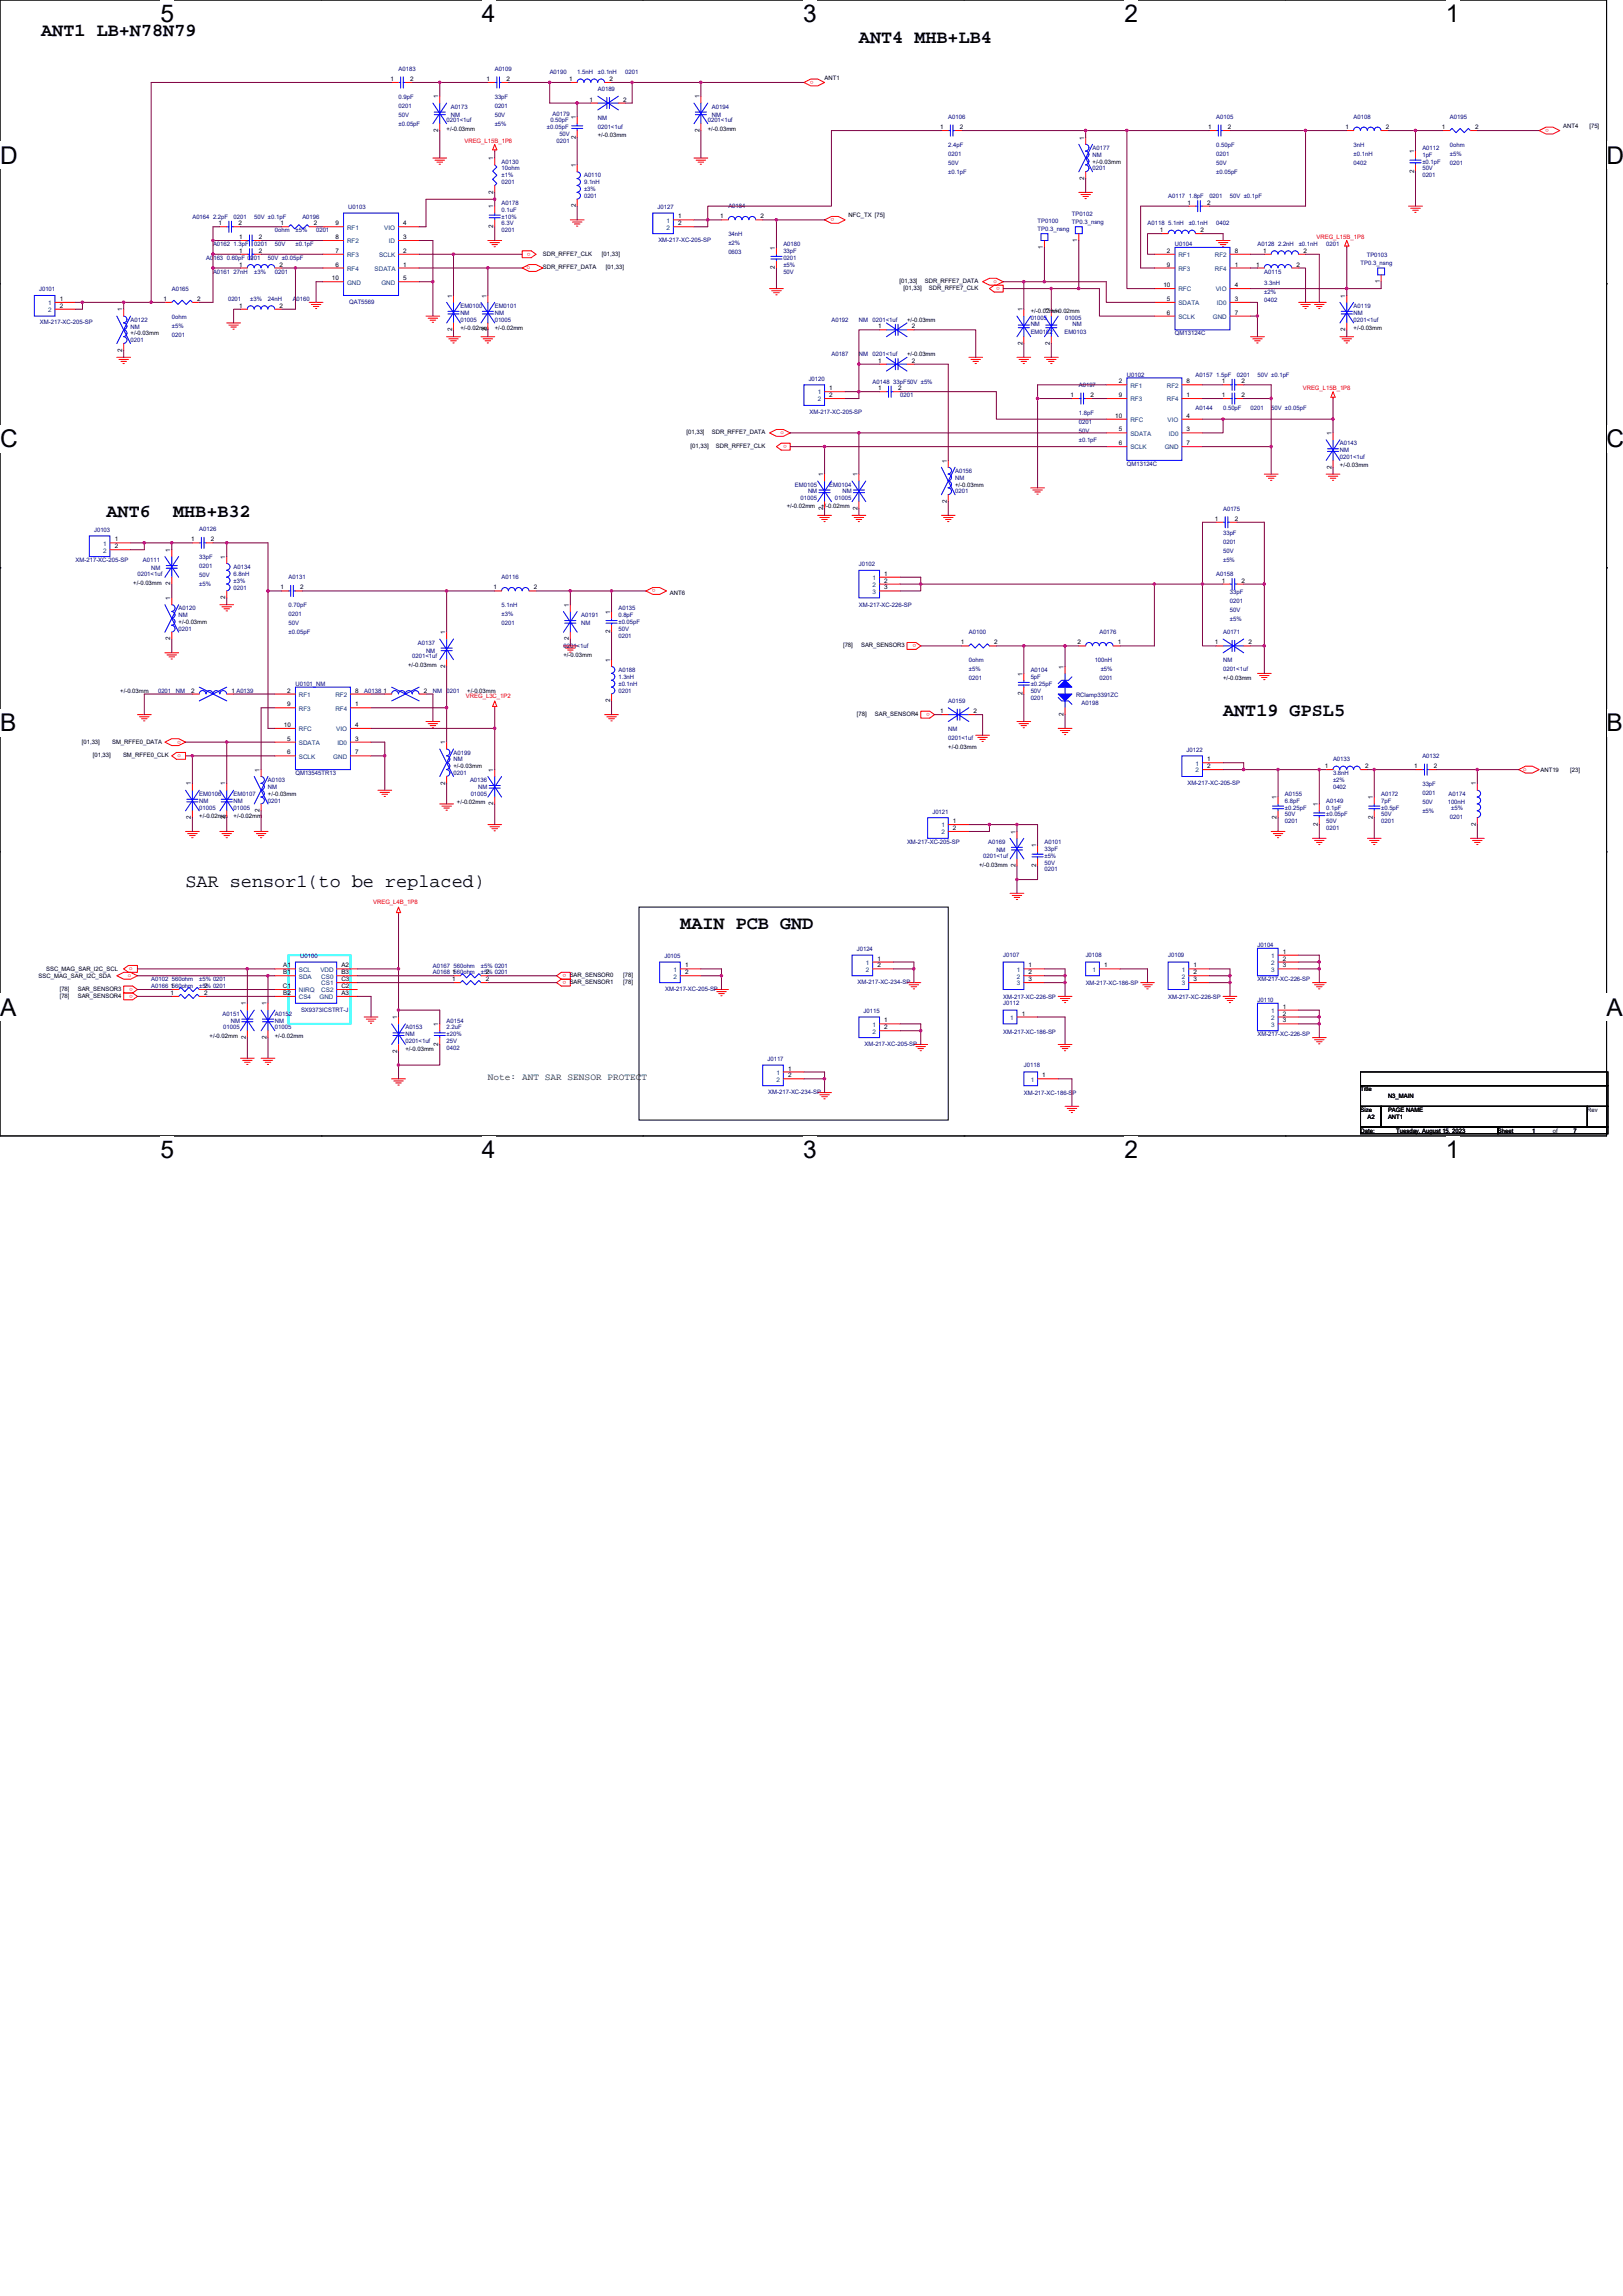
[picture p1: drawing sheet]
<svg xmlns="http://www.w3.org/2000/svg" width="210mm" height="297mm" viewBox="0 0 210 297" stroke-linecap="round" stroke-linejoin="round" font-family="sans-serif">
<defs><g id="words">
<g font-size="3.2">
<text x="20.8" y="2.8">5</text>
<text x="62.4" y="2.8">4</text>
<text x="103.9" y="2.8">3</text>
<text x="145.5" y="2.8">2</text>
<text x="187.1" y="2.8">1</text>
<text x="0" y="21.2">D</text>
<text x="207.9" y="21.2">D</text>
<text x="0" y="57.9">C</text>
<text x="207.9" y="57.9">C</text>
<text x="0" y="94.6">B</text>
<text x="207.9" y="94.6">B</text>
<text x="0" y="131.4">A</text>
<text x="207.9" y="131.4">A</text>
<text x="20.8" y="149.8">5</text>
<text x="62.4" y="149.8">4</text>
<text x="103.9" y="149.8">3</text>
<text x="145.5" y="149.8">2</text>
<text x="187.1" y="149.8">1</text>
</g>
<g font-size="2.4">
<text x="5.3" y="4.7">ANT1 LB+N78N79</text>
<text x="111.1" y="5.6">ANT4 MHB+LB4</text>
<text x="13.8" y="66.9">ANT6</text>
<text x="22.4" y="66.9">MHB+B32</text>
<text x="158.2" y="92.7">ANT19 GPSL5</text>
<text x="24" y="114.8">SAR sensor1(to be replaced)</text>
<text x="88" y="120.2">MAIN PCB GND</text>
</g>
<text font-size="1.2" fill="#008000" x="63.1" y="139.7">Note: ANT SAR SENSOR PROTECT</text>
<g font-size=".8">
<text x="50.5" y="10.5">1</text>
<text x="53.1" y="10.5">2</text>
<text x="62.9" y="10.5">1</text>
<text x="65.5" y="10.5">2</text>
<text x="73.6" y="10.5">1</text>
<text x="78.8" y="10.5">2</text>
<text x="106.7" y="10.3">ANT1</text>
<text x="56.7" y="17.1" transform="rotate(-90 56.7 17.1)">2</text>
<text x="56.7" y="12.7" transform="rotate(-90 56.7 12.7)">1</text>
<text x="57.8" y="17">+/-0.03mm</text>
<text x="74.5" y="17.9" transform="rotate(-90 74.5 17.9)">2</text>
<text x="74.5" y="15.4" transform="rotate(-90 74.5 15.4)">1</text>
<text x="76.3" y="13.1">1</text>
<text x="77.3" y="17.8">+/-0.03mm</text>
<text x="80.6" y="13.1">2</text>
<text x="90.5" y="17.1" transform="rotate(-90 90.5 17.1)">2</text>
<text x="90.5" y="12.7" transform="rotate(-90 90.5 12.7)">1</text>
<text x="91.6" y="17">+/-0.03mm</text>
<text x="121.6" y="16.7">1</text>
<text x="124.2" y="16.7">2</text>
<text x="156.3" y="16.7">1</text>
<text x="158.9" y="16.7">2</text>
<text x="174.1" y="16.7">1</text>
<text x="179.3" y="16.7">2</text>
<text x="186.5" y="16.7">1</text>
<text x="190.9" y="16.7">2</text>
<text x="202.2" y="16.6">ANT4</text>
<text x="205.6" y="16.6">[75]</text>
<text x="63.8" y="20.7" transform="rotate(-90 63.8 20.7)">1</text>
<text x="74.5" y="21.6" transform="rotate(-90 74.5 21.6)">1</text>
<text x="140.3" y="23.3" transform="rotate(-90 140.3 23.3)">2</text>
<text x="140.3" y="18.1" transform="rotate(-90 140.3 18.1)">1</text>
<text x="141.4" y="21.2">+/-0.03mm</text>
<text x="182.9" y="22.4" transform="rotate(-90 182.9 22.4)">2</text>
<text x="182.9" y="19.8" transform="rotate(-90 182.9 19.8)">1</text>
<text x="28.3" y="29.1">1</text>
<text x="30.8" y="29.1">2</text>
<text x="36.3" y="29.1">1</text>
<text x="40.6" y="29.1">2</text>
<text x="43.4" y="29.1">9</text>
<text x="52.2" y="29.1">4</text>
<text x="63.8" y="29.5" transform="rotate(-90 63.8 29.5)">2</text>
<text x="63.8" y="26.9" transform="rotate(-90 63.8 26.9)">1</text>
<text x="63.8" y="25.1" transform="rotate(-90 63.8 25.1)">2</text>
<text x="74.5" y="26.8" transform="rotate(-90 74.5 26.8)">2</text>
<text x="87.7" y="28.3">1</text>
<text x="87.7" y="29.1">2</text>
<text x="93.2" y="28.3">1</text>
<text x="98.4" y="28.3">2</text>
<text x="109.8" y="28.1">NFC_TX [75]</text>
<text x="153.6" y="26.5">1</text>
<text x="156.2" y="26.5">2</text>
<text x="30.9" y="30.9">1</text>
<text x="30.9" y="32.7">1</text>
<text x="30.9" y="34.5">1</text>
<text x="33.5" y="30.9">2</text>
<text x="33.5" y="32.7">2</text>
<text x="36.2" y="34.5">2</text>
<text x="43.4" y="34.5">6</text>
<text x="43.4" y="32.7">7</text>
<text x="43.4" y="30.9">8</text>
<text x="52.2" y="34.5">1</text>
<text x="52.2" y="32.7">2</text>
<text x="52.2" y="30.9">3</text>
<text x="70.2" y="33.1">SDR_RFFE7_CLK</text>
<text x="70.2" y="34.9">SDR_RFFE7_DATA</text>
<text x="77.9" y="33.1">[01,33]</text>
<text x="78.4" y="34.9">[01,33]</text>
<text x="100.3" y="34.8" transform="rotate(-90 100.3 34.8)">2</text>
<text x="100.3" y="32.3" transform="rotate(-90 100.3 32.3)">1</text>
<text x="134.9" y="32.2" transform="rotate(-90 134.9 32.2)">1</text>
<text x="139.4" y="31.3" transform="rotate(-90 139.4 31.3)">1</text>
<text x="150.1" y="30">1</text>
<text x="151" y="34.5">9</text>
<text x="151" y="32.7">2</text>
<text x="155.3" y="30">2</text>
<text x="159.7" y="34.5">1</text>
<text x="159.7" y="32.7">8</text>
<text x="162.5" y="34.5">1</text>
<text x="163.4" y="32.7">1</text>
<text x="167.7" y="34.5">2</text>
<text x="168.6" y="32.7">2</text>
<text x="7.7" y="38.9">1</text>
<text x="7.7" y="39.8">2</text>
<text x="15.8" y="40.3" transform="rotate(-90 15.8 40.3)">1</text>
<text x="21.2" y="38.9">1</text>
<text x="25.5" y="38.9">2</text>
<text x="30.9" y="39.8">1</text>
<text x="36.2" y="39.8">2</text>
<text x="42.9" y="36.3">10</text>
<text x="52.2" y="36.3">5</text>
<text x="58.5" y="38.5" transform="rotate(-90 58.5 38.5)">1</text>
<text x="62.9" y="38.5" transform="rotate(-90 62.9 38.5)">1</text>
<text x="116.4" y="36.6">[01,33]</text>
<text x="116.9" y="37.5">[01,33]</text>
<text x="117.3" y="41.6">+/-0.03mm</text>
<text x="119.7" y="36.6">SDR_RFFE7_DATA</text>
<text x="120.2" y="37.5">SDR_RFFE7_CLK</text>
<text x="132.3" y="40.3" transform="rotate(-90 132.3 40.3)">1</text>
<text x="133.3" y="40.6">+/-0.02mm</text>
<text x="135.8" y="40.3" transform="rotate(-90 135.8 40.3)">1</text>
<text x="136" y="40.6">+/-0.02mm</text>
<text x="150.5" y="37.1">10</text>
<text x="151" y="38.9">5</text>
<text x="151" y="40.7">6</text>
<text x="159.7" y="38.9">3</text>
<text x="159.7" y="40.7">7</text>
<text x="159.7" y="37.1">4</text>
<text x="174.1" y="38.5" transform="rotate(-90 174.1 38.5)">1</text>
<text x="178.5" y="36.6" transform="rotate(-90 178.5 36.6)">1</text>
<text x="15.8" y="45.5" transform="rotate(-90 15.8 45.5)">2</text>
<text x="16.9" y="43.4">+/-0.03mm</text>
<text x="58.5" y="42.8" transform="rotate(-90 58.5 42.8)">2</text>
<text x="59.6" y="42.7">+/-0.02mm</text>
<text x="62.9" y="42.8" transform="rotate(-90 62.9 42.8)">2</text>
<text x="64" y="42.7">+/-0.02mm</text>
<text x="113.6" y="46.9">1</text>
<text x="113.6" y="42.5">1</text>
<text x="117.3" y="46.1">+/-0.03mm</text>
<text x="118" y="46.9">2</text>
<text x="118" y="42.5">2</text>
<text x="132.3" y="44.6" transform="rotate(-90 132.3 44.6)">2</text>
<text x="135.8" y="44.6" transform="rotate(-90 135.8 44.6)">2</text>
<text x="174.1" y="42.8" transform="rotate(-90 174.1 42.8)">2</text>
<text x="175.1" y="42.7">+/-0.03mm</text>
<text x="107.3" y="50.5">1</text>
<text x="107.3" y="51.4">2</text>
<text x="113.6" y="50.5">1</text>
<text x="116.2" y="50.5">2</text>
<text x="138.5" y="51.4">1</text>
<text x="141.1" y="51.4">2</text>
<text x="144.7" y="51.4">9</text>
<text x="144.7" y="49.6">2</text>
<text x="153.5" y="51.4">1</text>
<text x="153.5" y="49.6">8</text>
<text x="158.1" y="51.4">1</text>
<text x="158.1" y="49.6">1</text>
<text x="160.6" y="51.4">2</text>
<text x="160.6" y="49.6">2</text>
<text x="88.8" y="56.2">[01,33]</text>
<text x="89.3" y="58">[01,33]</text>
<text x="92.1" y="56.2">SDR_RFFE7_DATA</text>
<text x="92.6" y="58">SDR_RFFE7_CLK</text>
<text x="122.5" y="59.8" transform="rotate(-90 122.5 59.8)">1</text>
<text x="144.3" y="54">10</text>
<text x="144.7" y="55.8">5</text>
<text x="144.7" y="57.6">6</text>
<text x="153.5" y="54">4</text>
<text x="153.5" y="55.8">3</text>
<text x="153.5" y="57.6">7</text>
<text x="172.3" y="56.3" transform="rotate(-90 172.3 56.3)">1</text>
<text x="101.8" y="65.8">+/-0.02mm</text>
<text x="106.2" y="65.8">+/-0.02mm</text>
<text x="106.5" y="66" transform="rotate(-90 106.5 66)">2</text>
<text x="106.5" y="61.6" transform="rotate(-90 106.5 61.6)">1</text>
<text x="110.9" y="66" transform="rotate(-90 110.9 66)">2</text>
<text x="110.9" y="61.6" transform="rotate(-90 110.9 61.6)">1</text>
<text x="122.5" y="65.1" transform="rotate(-90 122.5 65.1)">2</text>
<text x="123.6" y="62.9">+/-0.03mm</text>
<text x="172.3" y="60.6" transform="rotate(-90 172.3 60.6)">2</text>
<text x="173.4" y="60.5">+/-0.03mm</text>
<text x="14.8" y="70">1</text>
<text x="14.8" y="70.9">2</text>
<text x="22" y="71.4" transform="rotate(-90 22 71.4)">1</text>
<text x="24.7" y="70">1</text>
<text x="27.3" y="70">2</text>
<text x="157.2" y="67.4">1</text>
<text x="159.7" y="67.4">2</text>
<text x="17.3" y="75.7">+/-0.03mm</text>
<text x="22" y="77.6" transform="rotate(-90 22 77.6)">1</text>
<text x="22" y="75.7" transform="rotate(-90 22 75.7)">2</text>
<text x="29.1" y="77.5" transform="rotate(-90 29.1 77.5)">2</text>
<text x="29.1" y="72.3" transform="rotate(-90 29.1 72.3)">1</text>
<text x="36.3" y="76.3">1</text>
<text x="38.8" y="76.3">2</text>
<text x="63.8" y="76.3">1</text>
<text x="69.1" y="76.3">2</text>
<text x="86.7" y="77">ANT6</text>
<text x="114.4" y="74.5">1</text>
<text x="114.4" y="75.4">2</text>
<text x="114.4" y="76.3">3</text>
<text x="158.1" y="75.4">1</text>
<text x="160.6" y="75.4">2</text>
<text x="22" y="82.8" transform="rotate(-90 22 82.8)">2</text>
<text x="23.1" y="80.7">+/-0.03mm</text>
<text x="57.6" y="82.1" transform="rotate(-90 57.6 82.1)">1</text>
<text x="73.6" y="82.8" transform="rotate(-90 73.6 82.8)">2</text>
<text x="73.6" y="78.5" transform="rotate(-90 73.6 78.5)">1</text>
<text x="78.9" y="82" transform="rotate(-90 78.9 82)">2</text>
<text x="78.9" y="79.4" transform="rotate(-90 78.9 79.4)">1</text>
<text x="109.1" y="83.8">[78]</text>
<text x="111.4" y="83.8">SAR_SENSOR3</text>
<text x="124.3" y="83.4">1</text>
<text x="128.6" y="83.4">2</text>
<text x="139.4" y="83.4">2</text>
<text x="144.6" y="83.4">1</text>
<text x="157.2" y="83.4">1</text>
<text x="161.5" y="83.4">2</text>
<text x="15.6" y="89.6">+/-0.03mm</text>
<text x="24.7" y="89.6">2</text>
<text x="30" y="89.6">1 A0139</text>
<text x="37.2" y="89.6">2</text>
<text x="46" y="89.6">8</text>
<text x="49.6" y="89.6">1</text>
<text x="52.8" y="86.3">+/-0.03mm</text>
<text x="54.8" y="89.6">2</text>
<text x="57.6" y="86.4" transform="rotate(-90 57.6 86.4)">2</text>
<text x="60.5" y="89.6">+/-0.03mm</text>
<text x="72.9" y="85">+/-0.03mm</text>
<text x="78.9" y="85.6" transform="rotate(-90 78.9 85.6)">1</text>
<text x="132.3" y="90" transform="rotate(-90 132.3 90)">2</text>
<text x="132.3" y="87.4" transform="rotate(-90 132.3 87.4)">1</text>
<text x="137.6" y="86.5" transform="rotate(-90 137.6 86.5)">1</text>
<text x="158.2" y="88">+/-0.03mm</text>
<text x="36.7" y="94">10</text>
<text x="37.2" y="91.4">9</text>
<text x="37.2" y="95.8">5</text>
<text x="46" y="95.8">3</text>
<text x="46" y="94">4</text>
<text x="46" y="91.4">1</text>
<text x="78.9" y="90.8" transform="rotate(-90 78.9 90.8)">2</text>
<text x="110.8" y="92.6">[78]</text>
<text x="113.2" y="92.6">SAR_SENSOR4</text>
<text x="121.6" y="92.3">1</text>
<text x="126" y="92.3">2</text>
<text x="137.6" y="92.6" transform="rotate(-90 137.6 92.6)">2</text>
<text x="10.6" y="96.2">[01,33]</text>
<text x="12" y="98">[01,33]</text>
<text x="14.5" y="96.2">SM_RFFE0_DATA</text>
<text x="15.9" y="98">SM_RFFE0_CLK</text>
<text x="24.7" y="101.6" transform="rotate(-90 24.7 101.6)">1</text>
<text x="29.1" y="101.6" transform="rotate(-90 29.1 101.6)">1</text>
<text x="33.6" y="99.8" transform="rotate(-90 33.6 99.8)">1</text>
<text x="37.2" y="97.6">6</text>
<text x="46" y="97.6">7</text>
<text x="57.6" y="101.5" transform="rotate(-90 57.6 101.5)">2</text>
<text x="57.6" y="96.3" transform="rotate(-90 57.6 96.3)">1</text>
<text x="58.7" y="99.4">+/-0.03mm</text>
<text x="63.8" y="99.8" transform="rotate(-90 63.8 99.8)">1</text>
<text x="122.7" y="96.9">+/-0.03mm</text>
<text x="156.2" y="98.5">1</text>
<text x="156.2" y="99.4">2</text>
<text x="171.4" y="99.4">1</text>
<text x="176.6" y="99.4">2</text>
<text x="183" y="99.4">1</text>
<text x="185.5" y="99.4">2</text>
<text x="190.9" y="101.6" transform="rotate(-90 190.9 101.6)">1</text>
<text x="199.3" y="99.8">ANT19</text>
<text x="203.1" y="99.8">[23]</text>
<text x="24.7" y="106" transform="rotate(-90 24.7 106)">2</text>
<text x="25.8" y="105.8">+/-0.02mm</text>
<text x="29.1" y="106" transform="rotate(-90 29.1 106)">2</text>
<text x="30.2" y="105.8">+/-0.02mm</text>
<text x="33.6" y="105.1" transform="rotate(-90 33.6 105.1)">2</text>
<text x="34.7" y="103">+/-0.03mm</text>
<text x="59.1" y="104">+/-0.02mm</text>
<text x="63.8" y="104.2" transform="rotate(-90 63.8 104.2)">2</text>
<text x="123.3" y="106.5">1</text>
<text x="123.3" y="107.4">2</text>
<text x="131.4" y="107.8" transform="rotate(-90 131.4 107.8)">1</text>
<text x="165.2" y="106" transform="rotate(-90 165.2 106)">2</text>
<text x="165.2" y="103.4" transform="rotate(-90 165.2 103.4)">1</text>
<text x="170.5" y="106.8" transform="rotate(-90 170.5 106.8)">2</text>
<text x="170.5" y="104.3" transform="rotate(-90 170.5 104.3)">1</text>
<text x="177.6" y="106" transform="rotate(-90 177.6 106)">2</text>
<text x="177.6" y="103.4" transform="rotate(-90 177.6 103.4)">1</text>
<text x="190.9" y="106.8" transform="rotate(-90 190.9 106.8)">2</text>
<text x="126.7" y="112.1">+/-0.03mm</text>
<text x="131.4" y="112.2" transform="rotate(-90 131.4 112.2)">2</text>
<text x="134" y="112.2" transform="rotate(-90 134 112.2)">2</text>
<text x="134" y="109.6" transform="rotate(-90 134 109.6)">1</text>
<text x="6" y="125.6">SSC_MAG_SAR_I2C_SCL</text>
<text x="36.6" y="125.2">A1</text>
<text x="44.2" y="125.2">A2</text>
<text x="88.6" y="125.2">1</text>
<text x="113.5" y="124.3">1</text>
<text x="113.5" y="125.2">2</text>
<text x="133.1" y="125.2">1</text>
<text x="142.9" y="125.2">1</text>
<text x="154.4" y="125.2">1</text>
<text x="166" y="123.4">1</text>
<text x="166" y="124.3">2</text>
<text x="166" y="125.2">3</text>
<text x="5" y="126.5">SSC_MAG_SAR_I2C_SDA</text>
<text x="7.7" y="128.2">[78]</text>
<text x="7.7" y="129.1">[78]</text>
<text x="10.1" y="128.2">SAR_SENSOR3</text>
<text x="10.1" y="129.1">SAR_SENSOR4</text>
<text x="22.1" y="127.8">1</text>
<text x="22.1" y="128.7">1</text>
<text x="26.4" y="127.8">2</text>
<text x="26.4" y="128.7">2</text>
<text x="31.8" y="130.1" transform="rotate(-90 31.8 130.1)">1</text>
<text x="34.5" y="130.1" transform="rotate(-90 34.5 130.1)">1</text>
<text x="36.6" y="127.8">C1</text>
<text x="36.6" y="126">B1</text>
<text x="36.6" y="128.7">B2</text>
<text x="44.2" y="128.7">A3</text>
<text x="44.2" y="126">B3</text>
<text x="44.2" y="127.8">C2</text>
<text x="44.2" y="126.9">C3</text>
<text x="51.4" y="131.8" transform="rotate(-90 51.4 131.8)">1</text>
<text x="58.5" y="126.9">1</text>
<text x="58.5" y="126">1</text>
<text x="62.8" y="126.9">2</text>
<text x="62.8" y="126">2</text>
<text x="73.7" y="126.4">SAR_SENSOR0</text>
<text x="73.7" y="127.3">SAR_SENSOR1</text>
<text x="80.6" y="126.4">[78]</text>
<text x="80.6" y="127.3">[78]</text>
<text x="88.6" y="126">2</text>
<text x="132.2" y="131.4">1</text>
<text x="133.1" y="126">2</text>
<text x="133.1" y="126.9">3</text>
<text x="154.4" y="126">2</text>
<text x="154.4" y="126.9">3</text>
<text x="166" y="130.5">1</text>
<text x="166" y="131.4">2</text>
<text x="27.1" y="134.2">+/-0.02mm</text>
<text x="31.8" y="134.4" transform="rotate(-90 31.8 134.4)">2</text>
<text x="34.5" y="134.4" transform="rotate(-90 34.5 134.4)">2</text>
<text x="35.6" y="134.2">+/-0.02mm</text>
<text x="51.4" y="136.2" transform="rotate(-90 51.4 136.2)">2</text>
<text x="52.5" y="136">+/-0.03mm</text>
<text x="56.7" y="135.3" transform="rotate(-90 56.7 135.3)">2</text>
<text x="56.7" y="132.7" transform="rotate(-90 56.7 132.7)">1</text>
<text x="114.4" y="132.3">1</text>
<text x="114.4" y="133.2">2</text>
<text x="166" y="132.3">3</text>
<text x="102" y="138.5">1</text>
<text x="102" y="139.4">2</text>
<text x="134.9" y="139.4">1</text>
<text x="176" y="141.2">Title</text>
<text x="176" y="143.8">Size</text>
<text x="179.6" y="142.1">N3_MAIN</text>
<text x="179.6" y="143.8">PAGE NAME</text>
<text x="205.4" y="143.8">Rev</text>
<text x="176" y="146.5">Date:</text>
<text x="176.9" y="144.7">A2</text>
<text x="179.6" y="144.7">ANT1</text>
<text x="180.6" y="146.5">Tuesday, August 15, 2023</text>
<text x="193.8" y="146.5">Sheet</text>
<text x="198.2" y="146.5">1</text>
<text x="200.9" y="146.5">of</text>
<text x="203.6" y="146.5">7</text>
</g>
<g font-size=".8" fill="#000080">
<text x="51.6" y="9.2">A0183</text>
<text x="64" y="9.2">A0109</text>
<text x="71.1" y="9.6">A0190</text>
<text x="74.7" y="9.6">1.5nH</text>
<text x="77.3" y="9.6">±0.1nH</text>
<text x="77.3" y="11.8">A0189</text>
<text x="80.9" y="9.6">0201</text>
<text x="51.6" y="12.8">0.9pF</text>
<text x="51.6" y="14">0201</text>
<text x="51.6" y="15.1">50V</text>
<text x="51.6" y="16.3">±0.05pF</text>
<text x="57.8" y="15.8">0201&lt;1uf</text>
<text x="58.3" y="14.1">A0173</text>
<text x="58.3" y="15.1">NM</text>
<text x="64" y="12.8">33pF</text>
<text x="64" y="14">0201</text>
<text x="64" y="15.1">50V</text>
<text x="64" y="16.3">±5%</text>
<text x="70.8" y="16.7">±0.05pF</text>
<text x="71.2" y="15.8">0.50pF</text>
<text x="71.5" y="14.9">A0179</text>
<text x="72.4" y="17.6">50V</text>
<text x="77.3" y="15.5">NM</text>
<text x="77.3" y="16.6">0201&lt;1uf</text>
<text x="91.6" y="15.8">0201&lt;1uf</text>
<text x="92.1" y="14.1">A0194</text>
<text x="92.1" y="15.1">NM</text>
<text x="122.7" y="15.4">A0106</text>
<text x="157.4" y="15.4">A0105</text>
<text x="175.1" y="15.4">A0108</text>
<text x="187.6" y="15.4">A0195</text>
<text x="64.9" y="21.2">A0130</text>
<text x="64.9" y="22.1">10ohm</text>
<text x="64.9" y="22.9">±1%</text>
<text x="64.9" y="23.8">0201</text>
<text x="72" y="18.5">0201</text>
<text x="75.6" y="22.9">A0110</text>
<text x="75.6" y="23.8">9.1nH</text>
<text x="122.7" y="19">2.4pF</text>
<text x="122.7" y="20.2">0201</text>
<text x="122.7" y="21.3">50V</text>
<text x="122.7" y="22.5">±0.1pF</text>
<text x="141.4" y="19.4">A0177</text>
<text x="141.4" y="20.3">NM</text>
<text x="141.4" y="22.1">0201</text>
<text x="157.4" y="19">0.50pF</text>
<text x="157.4" y="20.2">0201</text>
<text x="157.4" y="21.3">50V</text>
<text x="157.4" y="22.5">±0.05pF</text>
<text x="175.1" y="19">3nH</text>
<text x="175.1" y="20.2">±0.1nH</text>
<text x="175.1" y="21.3">0402</text>
<text x="184" y="19.4">A0112</text>
<text x="184" y="20.3">1pF</text>
<text x="184" y="22.9">0201</text>
<text x="184" y="22.1">50V</text>
<text x="184" y="21.2">±0.1pF</text>
<text x="187.6" y="19">0ohm</text>
<text x="187.6" y="20.2">±5%</text>
<text x="187.6" y="21.3">0201</text>
<text x="24.9" y="28.3">A0164 2.2pF</text>
<text x="30.2" y="28.3">0201</text>
<text x="32.9" y="28.3">50V ±0.1pF</text>
<text x="39.1" y="28.3">A0196</text>
<text x="45.1" y="27">U0103</text>
<text x="64.9" y="26.5">A0178</text>
<text x="64.9" y="27.4">0.1uF</text>
<text x="64.9" y="29.2">6.3V</text>
<text x="64.9" y="28.3">±10%</text>
<text x="75.6" y="24.7">±3%</text>
<text x="75.6" y="25.6">0201</text>
<text x="85.1" y="27">J0127</text>
<text x="94.2" y="26.9">A0184</text>
<text x="134.2" y="28.8">TP0100</text>
<text x="134.2" y="29.9">TP0.3_nsng</text>
<text x="138.7" y="27.9">TP0102</text>
<text x="138.7" y="29">TP0.3_nsng</text>
<text x="148.5" y="29.2">A0118 5.1nH</text>
<text x="151.1" y="25.6">A0117 1.8pF</text>
<text x="153.8" y="29.2">±0.1nH</text>
<text x="156.5" y="25.6">0201</text>
<text x="157.4" y="29.2">0402</text>
<text x="159.1" y="25.6">50V ±0.1pF</text>
<text x="26.7" y="33.6">A0163 0.60pF 0201</text>
<text x="27.6" y="31.8">A0162 1.3pF</text>
<text x="27.6" y="35.4">A0161 27nH</text>
<text x="32.9" y="31.8">0201</text>
<text x="32.9" y="35.4">±3%</text>
<text x="34.7" y="33.6">50V ±0.05pF</text>
<text x="35.6" y="30.1">0ohm</text>
<text x="35.6" y="31.8">50V</text>
<text x="35.6" y="35.4">0201</text>
<text x="38.2" y="30.1">±5%</text>
<text x="38.2" y="31.8">±0.1pF</text>
<text x="40.9" y="30.1">0201</text>
<text x="64.9" y="30.1">0201</text>
<text x="85.2" y="31.3">XM-217-XC-205-SP</text>
<text x="94.2" y="30.6">34nH</text>
<text x="94.2" y="31.7">±2%</text>
<text x="94.2" y="32.9">0603</text>
<text x="101.3" y="31.8">A0180</text>
<text x="101.3" y="32.7">33pF</text>
<text x="101.3" y="33.6">0201</text>
<text x="101.3" y="35.4">50V</text>
<text x="101.3" y="34.5">±5%</text>
<text x="152" y="31.8">U0104</text>
<text x="162.7" y="31.8">A0128 2.2nH</text>
<text x="163.6" y="35.4">A0115</text>
<text x="168" y="31.8">±0.1nH</text>
<text x="171.6" y="31.8">0201</text>
<text x="176" y="34.3">TP0.3_nsng</text>
<text x="176.8" y="33.3">TP0103</text>
<text x="5.1" y="37.7">J0101</text>
<text x="5.2" y="42">XM-217-XC-205-SP</text>
<text x="16.9" y="41.6">A0122</text>
<text x="22.2" y="37.6">A0165</text>
<text x="22.2" y="41.3">0ohm</text>
<text x="29.5" y="38.9">0201</text>
<text x="32.4" y="38.9">±3%</text>
<text x="34.7" y="38.9">24nH</text>
<text x="37.9" y="38.9">A0160</text>
<text x="45.2" y="39.3">QAT5569</text>
<text x="59.6" y="39.8">EM0100</text>
<text x="59.6" y="40.7">NM</text>
<text x="59.6" y="41.6">01005</text>
<text x="64" y="39.8">EM0101</text>
<text x="64" y="40.7">NM</text>
<text x="64" y="41.6">01005</text>
<text x="107.6" y="41.6">A0192</text>
<text x="111.1" y="41.6">NM</text>
<text x="112.9" y="41.6">0201&lt;1uf</text>
<text x="133.3" y="41.4">01005</text>
<text x="137.8" y="41.4">01005</text>
<text x="163.6" y="36.8">3.3nH</text>
<text x="163.6" y="38">±2%</text>
<text x="163.6" y="39.1">0402</text>
<text x="175.1" y="39.8">A0119</text>
<text x="175.1" y="40.7">NM</text>
<text x="175.1" y="41.6">0201&lt;1uf</text>
<text x="16.9" y="42.5">NM</text>
<text x="16.9" y="44.3">0201</text>
<text x="22.2" y="42.4">±5%</text>
<text x="22.2" y="43.6">0201</text>
<text x="107.6" y="46.1">A0187</text>
<text x="111.1" y="46.1">NM</text>
<text x="112.9" y="46.1">0201&lt;1uf</text>
<text x="133.3" y="43.2">EM0102</text>
<text x="133.3" y="42.1">NM</text>
<text x="137.7" y="43.2">EM0103</text>
<text x="138.8" y="42.1">NM</text>
<text x="152" y="43.4">QM13124C</text>
<text x="104.6" y="49.3">J0120</text>
<text x="104.7" y="53.5">XM-217-XC-205-SP</text>
<text x="112.9" y="49.6">A0148 33pF50V ±5%</text>
<text x="116.5" y="51.4">0201</text>
<text x="139.6" y="50.1">A0197</text>
<text x="139.6" y="53.7">1.8pF</text>
<text x="145.8" y="48.7">U0102</text>
<text x="154.7" y="53">A0144</text>
<text x="154.7" y="48.7">A0157 1.5pF</text>
<text x="158.2" y="53">0.50pF</text>
<text x="160" y="48.7">0201</text>
<text x="161.8" y="53">0201</text>
<text x="162.7" y="48.7">50V ±0.1pF</text>
<text x="164.5" y="53">50V ±0.05pF</text>
<text x="139.6" y="54.9">0201</text>
<text x="139.6" y="56">50V</text>
<text x="139.6" y="57.2">±0.1pF</text>
<text x="173.4" y="57.6">A0143</text>
<text x="173.4" y="58.5">NM</text>
<text x="173.4" y="59.4">0201&lt;1uf</text>
<text x="102.8" y="62.9">EM0105</text>
<text x="103.6" y="64.7">01005</text>
<text x="104.5" y="63.8">NM</text>
<text x="107.3" y="62.9">EM0104</text>
<text x="108" y="64.7">01005</text>
<text x="109" y="63.8">NM</text>
<text x="123.6" y="61.2">A0156</text>
<text x="123.6" y="62.1">NM</text>
<text x="123.6" y="63.8">0201</text>
<text x="145.8" y="60.3">QM13124C</text>
<text x="12.2" y="68.8">J0103</text>
<text x="25.8" y="68.7">A0126</text>
<text x="158.2" y="66.1">A0175</text>
<text x="158.2" y="69.3">33pF</text>
<text x="158.2" y="70.4">0201</text>
<text x="158.2" y="71.6">50V</text>
<text x="9.8" y="72.7">XM-217-XC-205-SP</text>
<text x="17.8" y="74.5">0201&lt;1uf</text>
<text x="18.5" y="72.7">A0111</text>
<text x="19.6" y="73.8">NM</text>
<text x="25.8" y="72.4">33pF</text>
<text x="25.8" y="73.5">0201</text>
<text x="25.8" y="74.7">50V</text>
<text x="25.8" y="75.8">±5%</text>
<text x="30.2" y="73.6">A0134</text>
<text x="30.2" y="74.5">6.8nH</text>
<text x="30.2" y="75.4">±3%</text>
<text x="30.2" y="76.3">0201</text>
<text x="37.3" y="75">A0131</text>
<text x="64.9" y="75">A0116</text>
<text x="111.1" y="73.2">J0102</text>
<text x="157.4" y="74.5">A0158</text>
<text x="158.2" y="72.7">±5%</text>
<text x="159.1" y="76.9">33pF</text>
<text x="23.1" y="79">A0120</text>
<text x="23.1" y="79.8">NM</text>
<text x="23.1" y="81.6">0201</text>
<text x="37.3" y="78.6">0.70pF</text>
<text x="37.3" y="79.8">0201</text>
<text x="37.3" y="80.9">50V</text>
<text x="37.3" y="82.1">±0.05pF</text>
<text x="54.1" y="83.4">A0137</text>
<text x="64.9" y="78.6">5.1nH</text>
<text x="64.9" y="79.8">±3%</text>
<text x="64.9" y="80.9">0201</text>
<text x="72.9" y="83.8">0201&lt;1uf</text>
<text x="75.2" y="79.8">A0191</text>
<text x="75.2" y="80.9">NM</text>
<text x="80" y="79">A0135</text>
<text x="80" y="79.8">0.8pF</text>
<text x="80" y="82.5">0201</text>
<text x="80" y="81.6">50V</text>
<text x="80" y="80.7">±0.05pF</text>
<text x="111.1" y="78.6">XM-217-XC-226-SP</text>
<text x="125.3" y="82.1">A0100</text>
<text x="142.2" y="82.1">A0176</text>
<text x="158.2" y="82.1">A0171</text>
<text x="159.1" y="78.1">0201</text>
<text x="159.1" y="79.2">50V</text>
<text x="159.1" y="80.4">±5%</text>
<text x="20.4" y="89.6">0201</text>
<text x="22.8" y="89.6">NM</text>
<text x="38.2" y="88.7">U0101_NM</text>
<text x="47.1" y="89.6">A0138</text>
<text x="53.3" y="85.2">0201&lt;1uf</text>
<text x="55.1" y="84.5">NM</text>
<text x="56" y="89.6">NM</text>
<text x="57.8" y="89.6">0201</text>
<text x="80" y="87">A0188</text>
<text x="80" y="87.8">1.3nH</text>
<text x="80" y="88.7">±0.1nH</text>
<text x="80" y="89.6">0201</text>
<text x="125.3" y="85.7">0ohm</text>
<text x="125.3" y="86.9">±5%</text>
<text x="125.3" y="88">0201</text>
<text x="133.3" y="87">A0104</text>
<text x="133.3" y="87.8">5pF</text>
<text x="133.3" y="89.6">50V</text>
<text x="133.3" y="88.7">±0.25pF</text>
<text x="141.6" y="85.7">100nH</text>
<text x="142.2" y="88">0201</text>
<text x="142.4" y="86.9">±5%</text>
<text x="158.2" y="85.7">NM</text>
<text x="158.2" y="86.9">0201&lt;1uf</text>
<text x="122.7" y="91">A0159</text>
<text x="122.7" y="94.6">NM</text>
<text x="122.7" y="95.8">0201&lt;1uf</text>
<text x="133.3" y="90.5">0201</text>
<text x="139.2" y="90.1">RClamp3391ZC</text>
<text x="139.9" y="91.2">A0198</text>
<text x="34.7" y="101.2">A0103</text>
<text x="38.2" y="100.3">QM13545TR13</text>
<text x="58.7" y="97.6">A0199</text>
<text x="58.7" y="98.5">NM</text>
<text x="58.7" y="100.3">0201</text>
<text x="60.8" y="101.2">A0136</text>
<text x="153.5" y="97.3">J0122</text>
<text x="153.6" y="101.5">XM-217-XC-205-SP</text>
<text x="172.5" y="98.5">A0133</text>
<text x="172.5" y="100.3">3.8nH</text>
<text x="172.5" y="101.2">±2%</text>
<text x="184" y="98.1">A0132</text>
<text x="184" y="101.7">33pF</text>
<text x="25.8" y="103">EM0106</text>
<text x="25.8" y="103.8">NM</text>
<text x="25.8" y="104.7">01005</text>
<text x="30.2" y="103">EM0107</text>
<text x="30.2" y="103.8">NM</text>
<text x="30.2" y="104.7">01005</text>
<text x="34.7" y="102.1">NM</text>
<text x="34.7" y="103.8">0201</text>
<text x="60.9" y="103">01005</text>
<text x="61.9" y="102.1">NM</text>
<text x="120.6" y="105.3">J0121</text>
<text x="166.2" y="103">A0155</text>
<text x="166.2" y="103.8">6.8pF</text>
<text x="166.2" y="106.5">0201</text>
<text x="166.2" y="105.6">50V</text>
<text x="166.2" y="104.7">±0.25pF</text>
<text x="171.6" y="103.8">A0149</text>
<text x="171.6" y="104.7">0.1pF</text>
<text x="171.6" y="107.4">0201</text>
<text x="171.6" y="106.5">50V</text>
<text x="171.6" y="105.6">±0.05pF</text>
<text x="172.5" y="102.1">0402</text>
<text x="178.7" y="103">A0172</text>
<text x="178.7" y="103.8">7pF</text>
<text x="178.7" y="106.5">0201</text>
<text x="178.7" y="105.6">50V</text>
<text x="178.7" y="104.7">±0.5pF</text>
<text x="184" y="102.9">0201</text>
<text x="184" y="104">50V</text>
<text x="184" y="105.2">±5%</text>
<text x="187.3" y="104">100nH</text>
<text x="187.4" y="103">A0174</text>
<text x="187.6" y="105.9">0201</text>
<text x="187.7" y="104.7">±5%</text>
<text x="117.3" y="109.2">XM-217-XC-205-SP</text>
<text x="127.2" y="111">0201&lt;1uf</text>
<text x="127.8" y="109.2">A0169</text>
<text x="128.9" y="110.2">NM</text>
<text x="135.1" y="109.2">A0101</text>
<text x="135.1" y="110.1">33pF</text>
<text x="135.1" y="112.7">0201</text>
<text x="135.1" y="111.8">50V</text>
<text x="135.1" y="111">±5%</text>
<text x="38.8" y="123.9">U0100</text>
<text x="56" y="125.2">A0167 560ohm</text>
<text x="62.2" y="125.2">±5% 0201</text>
<text x="86" y="123.9">J0105</text>
<text x="110.8" y="123">J0124</text>
<text x="129.8" y="123.8">J0107</text>
<text x="140.5" y="123.8">J0108</text>
<text x="151.1" y="123.8">J0109</text>
<text x="162.7" y="122.5">J0104</text>
<text x="19.6" y="127">A0102 560ohm</text>
<text x="19.6" y="127.8">A0166 560ohm</text>
<text x="25.8" y="127">±5% 0201</text>
<text x="25.8" y="127.8">±5% 0201</text>
<text x="28.8" y="131.4">A0151</text>
<text x="35.6" y="131.4">A0152</text>
<text x="38.9" y="130.9">SX9373ICSTRT-J</text>
<text x="56" y="126.1">A0168 560ohm</text>
<text x="62.2" y="126.1">±5% 0201</text>
<text x="86.1" y="128.2">XM-217-XC-205-SP</text>
<text x="111" y="127.3">XM-217-XC-234-SP</text>
<text x="111.7" y="131">J0115</text>
<text x="129.8" y="130.1">J0112</text>
<text x="129.8" y="129.3">XM-217-XC-226-SP</text>
<text x="140.5" y="127.5">XM-217-XC-186-SP</text>
<text x="151.1" y="129.3">XM-217-XC-226-SP</text>
<text x="162.7" y="127">XM-217-XC-226-SP</text>
<text x="162.7" y="129.6">J0110</text>
<text x="28.9" y="133.2">01005</text>
<text x="29.9" y="132.3">NM</text>
<text x="35.6" y="132.3">NM</text>
<text x="35.6" y="133.2">01005</text>
<text x="52.5" y="133.2">A0153</text>
<text x="52.5" y="134.1">NM</text>
<text x="52.5" y="135">0201&lt;1uf</text>
<text x="57.8" y="132.3">A0154</text>
<text x="57.8" y="133.2">2.2uF</text>
<text x="57.8" y="135.8">0402</text>
<text x="57.8" y="135">25V</text>
<text x="57.8" y="134.1">±20%</text>
<text x="99.3" y="137.3">J0117</text>
<text x="111.8" y="135.3">XM-217-XC-205-SP</text>
<text x="129.8" y="133.7">XM-217-XC-186-SP</text>
<text x="162.7" y="134.1">XM-217-XC-226-SP</text>
<text x="99.4" y="141.5">XM-217-XC-234-SP</text>
<text x="132.5" y="138.1">J0118</text>
<text x="132.5" y="141.7">XM-217-XC-186-SP</text>
</g>
<g font-size=".8" fill="#f00">
<text x="105.3" y="10.5" transform="rotate(-180 105.3 10.5)">o</text>
<text x="200.4" y="16.7" transform="rotate(-180 200.4 16.7)">o</text>
<text x="60.1" y="18.5">VREG_L15B_1P8</text>
<text x="107.9" y="28.2" transform="rotate(-180 107.9 28.2)">o</text>
<text x="68.2" y="34.8">o</text>
<text x="68.6" y="32.7" transform="rotate(-180 68.6 32.7)">o</text>
<text x="170.3" y="30.9">VREG_L15B_1P8</text>
<text x="128.5" y="36.6">o</text>
<text x="129.3" y="37.1" transform="rotate(-180 129.3 37.1)">o</text>
<text x="168.6" y="50.5">VREG_L15B_1P8</text>
<text x="101" y="56.2">o</text>
<text x="101.8" y="57.6" transform="rotate(-180 101.8 57.6)">o</text>
<text x="84.8" y="76.2" transform="rotate(-180 84.8 76.2)">o</text>
<text x="118.5" y="83.4" transform="rotate(-180 118.5 83.4)">o</text>
<text x="23.4" y="95.8" transform="rotate(-180 23.4 95.8)">o</text>
<text x="60.3" y="90.3">VREG_L3C_1P2</text>
<text x="120.3" y="92.2" transform="rotate(-180 120.3 92.2)">o</text>
<text x="22.9" y="98">o</text>
<text x="197.1" y="99.7">o</text>
<text x="48.3" y="117">VREG_L4B_1P8</text>
<text x="16.7" y="125.5">o</text>
<text x="16.5" y="126.4">o</text>
<text x="17.2" y="127.8" transform="rotate(-180 17.2 127.8)">o</text>
<text x="17.2" y="128.7" transform="rotate(-180 17.2 128.7)">o</text>
<text x="73.3" y="126" transform="rotate(-180 73.3 126)">o</text>
<text x="73.3" y="126.9" transform="rotate(-180 73.3 126.9)">o</text>
</g>
<g font-size=".8" fill="#004080">
<text x="44.9" y="29.7">RF1</text>
<text x="49.7" y="29.7">VIO</text>
<text x="86.2" y="28.8">1</text>
<text x="86.2" y="29.7">2</text>
<text x="44.9" y="35">RF4</text>
<text x="44.9" y="33.3">RF3</text>
<text x="44.9" y="31.5">RF2</text>
<text x="48.5" y="35">SDATA</text>
<text x="49" y="33.3">SCLK</text>
<text x="50.3" y="31.5">ID</text>
<text x="152.5" y="35">RF3</text>
<text x="152.5" y="33.3">RF1</text>
<text x="157.2" y="35">RF4</text>
<text x="157.2" y="33.3">RF2</text>
<text x="6.2" y="39.5">1</text>
<text x="6.2" y="40.4">2</text>
<text x="44.9" y="36.8">GND</text>
<text x="49.3" y="36.8">GND</text>
<text x="152.5" y="37.7">RFC</text>
<text x="152.5" y="39.5">SDATA</text>
<text x="152.5" y="41.3">SCLK</text>
<text x="156.9" y="41.3">GND</text>
<text x="157.3" y="37.7">VIO</text>
<text x="157.4" y="39.5">ID0</text>
<text x="105.8" y="51">1</text>
<text x="105.8" y="51.9">2</text>
<text x="146.2" y="51.9">RF3</text>
<text x="146.2" y="50.1">RF1</text>
<text x="151" y="51.9">RF4</text>
<text x="151" y="50.1">RF2</text>
<text x="146.2" y="54.6">RFC</text>
<text x="146.2" y="56.4">SDATA</text>
<text x="146.2" y="58.1">SCLK</text>
<text x="150.7" y="58.1">GND</text>
<text x="151.1" y="54.6">VIO</text>
<text x="151.2" y="56.4">ID0</text>
<text x="13.3" y="70.6">1</text>
<text x="13.3" y="71.5">2</text>
<text x="112.9" y="75">1</text>
<text x="112.9" y="75.9">2</text>
<text x="112.9" y="76.8">3</text>
<text x="38.7" y="91.9">RF3</text>
<text x="38.7" y="90.1">RF1</text>
<text x="38.7" y="94.6">RFC</text>
<text x="43.4" y="91.9">RF4</text>
<text x="43.4" y="90.1">RF2</text>
<text x="43.5" y="94.6">VIO</text>
<text x="38.7" y="96.4">SDATA</text>
<text x="38.7" y="98.1">SCLK</text>
<text x="43.1" y="98.1">GND</text>
<text x="43.6" y="96.4">ID0</text>
<text x="154.7" y="99">1</text>
<text x="154.7" y="99.9">2</text>
<text x="121.8" y="107">1</text>
<text x="121.8" y="107.9">2</text>
<text x="38.7" y="125.7">SCL</text>
<text x="41.4" y="125.7">VDD</text>
<text x="87.1" y="125.7">1</text>
<text x="112" y="124.8">1</text>
<text x="112" y="125.7">2</text>
<text x="131.6" y="125.7">1</text>
<text x="141.4" y="125.7">1</text>
<text x="152.9" y="125.7">1</text>
<text x="164.5" y="123.9">1</text>
<text x="164.5" y="124.8">2</text>
<text x="164.5" y="125.7">3</text>
<text x="38.7" y="126.6">SDA</text>
<text x="38.7" y="129.3">CS4</text>
<text x="38.7" y="128.4">NIRQ</text>
<text x="41.3" y="129.3">GND</text>
<text x="41.6" y="126.6">CS0</text>
<text x="41.6" y="128.4">CS2</text>
<text x="41.6" y="127.5">CS1</text>
<text x="87.1" y="126.6">2</text>
<text x="130.7" y="131.9">1</text>
<text x="131.6" y="126.6">2</text>
<text x="131.6" y="127.5">3</text>
<text x="152.9" y="126.6">2</text>
<text x="152.9" y="127.5">3</text>
<text x="164.5" y="131">1</text>
<text x="164.5" y="131.9">2</text>
<text x="112.9" y="132.8">1</text>
<text x="112.9" y="133.7">2</text>
<text x="164.5" y="132.8">3</text>
<text x="100.5" y="139">1</text>
<text x="100.5" y="139.9">2</text>
<text x="133.4" y="139.9">1</text>
</g>
</g></defs>
<path d="M0 0h207.9v147h-207.9z" fill="none" stroke="#000" stroke-width=".13"/>
<g fill="#fff">
<path d="M20.8 0h1.7v3.5h-1.7z"/>
<path d="M20.8 147h1.7v3.5h-1.7z"/>
</g>
<path d="M41.6 0h.1M41.6 147h.1" fill="none" stroke="#000" stroke-width=".13"/>
<g fill="#fff">
<path d="M62.4 0h1.7v3.5h-1.7z"/>
<path d="M62.4 147h1.7v3.5h-1.7z"/>
</g>
<path d="M83.1 0h.1M83.1 147h.1" fill="none" stroke="#000" stroke-width=".13"/>
<g fill="#fff">
<path d="M103.9 0h1.8v3.5h-1.8z"/>
<path d="M103.9 147h1.8v3.5h-1.8z"/>
</g>
<path d="M124.7 0h.1M124.7 147h.1" fill="none" stroke="#000" stroke-width=".13"/>
<g fill="#fff">
<path d="M145.5 0h1.8v3.5h-1.8z"/>
<path d="M145.5 147h1.8v3.5h-1.8z"/>
</g>
<path d="M166.3 0h.1M166.3 147h.1" fill="none" stroke="#000" stroke-width=".13"/>
<g fill="#fff">
<path d="M187.1 0h1.7v3.5h-1.7z"/>
<path d="M187.1 147h1.7v3.5h-1.7z"/>
<path d="M0 18.4h2.3v3.5h-2.3z"/>
<path d="M207.9 18.4h2v3.5h-2z"/>
<path d="M0 55.1h2.3v3.5h-2.3z"/>
<path d="M207.9 55.1h2v3.5h-2z"/>
</g>
<path d="M0 36.7h.1M207.9 36.7h.1" fill="none" stroke="#000" stroke-width=".13"/>
<g fill="#fff">
<path d="M0 91.8h2.1v3.5h-2.1z"/>
<path d="M207.9 91.8h2v3.5h-2z"/>
</g>
<path d="M0 73.5h.1M207.9 73.5h.1" fill="none" stroke="#000" stroke-width=".13"/>
<g fill="#fff">
<path d="M0 128.6h2.1v3.5h-2.1z"/>
<path d="M207.8 128.6h2.1v3.5h-2.1z"/>
</g>
<path d="M0 110.2h.1M82.7 117.3h40v27.6h-40zM207.9 110.2h.1M176 138.7h32v1.8h-32zM176 140.5h32v2.6h-32zM176 143.1h2.7v2.7h-2.7zM176 145.8h17.8v.9h-17.8zM178.7 143.1h26.7v2.7h-26.7zM193.8 145.8h14.2v.9h-14.2zM205.4 143.1h2.6v2.7h-2.6z" fill="none" stroke="#000" stroke-width=".13"/>
<path d="M37.3 123.6h8v8.9h-8z" fill="none" stroke="#0ff" stroke-width=".25"/>
<g fill="none" stroke="#f00" stroke-width=".13">
<path d="M50.7 10.7h.9M52.5 10.7h.8M56.9 12.4v.9M56.9 16v.9M63.1 10.7h.9M64 18.7l.3 .7h-.6zM64 19.4v.2M64.9 10.7h.9M73.8 10.7h.9M74.7 15.1v.9M74.7 16.9v.9M76.5 13.3h.8"/>
<path d="M78.2 10.7h.9M80 13.3h.9M90.7 12.4v.9M90.7 16v.9M104 10.7l.9-.5h.9l.9 .5-.9 .4h-.9zM121.8 16.9h.9M123.6 16.9h.9M140.5 17.8v.9M156.5 16.9h.9M158.2 16.9h.9M174.2 16.9h.9M178.7 16.9h.9"/>
<path d="M183.1 19.6v.8M186.7 16.9h.9M190.2 16.9h.9M199.1 16.9l.9-.5h.9l.9 .5-.9 .4h-.9zM7.1 39.1h2.7M21.3 39.1h.9M24.9 39.1h.9M28.4 29.3h.9M30.2 29.3h.9M31.1 31.1h.9M31.1 32.9h.9M31.1 34.7h.9"/>
<path d="M32.9 31.1h.9M32.9 32.9h.9M35.6 34.7h.8M36.4 29.3h.9M40 39.1h1.8M40 29.3h.9M40.3 39.4h1.2M40.5 39.6h.8M40.8 39.9h.2M41.8 34.7h2.6M41.8 32.9h2.6M41.8 31.1h2.6"/>
<path d="M41.8 29.3h2.6M41.8 36.4h2.6M51.6 34.7h2.6M51.6 32.9h2.6M51.6 36.4h2.6M51.6 29.3h2.6M51.6 31.1h2.6M56 20.4h1.8M56.3 20.7h1.2M56.5 21h.8M56.8 21.3h.2M58.7 38.2v.9"/>
<path d="M63.1 38.2v.9M63.1 31.1h1.8M63.4 31.4h1.2M63.6 31.6h.8M63.9 31.9h.2M64 26.7v.9M64 28.4v.9M64 20.4v.9M64 24v.9M67.6 34.7l.9-.5h.8l.9 .5-.9 .4h-.8zM67.6 32.4h1.1l.6 .5-.6 .4h-1.1zM73.8 28.4h1.8"/>
<path d="M74.1 28.7h1.2M74.3 29h.7M74.6 29.3h.2M74.7 21.3v.9M74.7 25.8v.9M87.1 28.4h2.7M87.1 29.3h2.7M89.8 20.4h1.8M90.1 20.7h1.2M90.3 21h.7M90.6 21.3h.2M93.3 28.4h.9"/>
<path d="M97.8 28.4h.9M99.6 37.3h1.7M99.8 37.6h1.3M100.1 37.9h.7M100.4 38.1h.1M100.5 32v.9M100.5 33.8v.9M106.7 28.4l.9-.4h.9l.8 .4-.8 .5h-.9zM127.1 36.4l.9-.4h.9l.9 .4-.9 .5h-.9zM128 37.3l.6-.4h1.2v.9h-1.2zM135.1 31.1v.9M139.6 24.9h1.8"/>
<path d="M139.6 30.2v.9M139.8 25.2h1.3M140.1 25.4h.7M140.4 25.7h.1M140.5 22.2v.9M149.4 34.7h2.6M149.4 32.9h2.6M149.4 37.3h2.6M149.4 39.1h2.6M150.2 30.2h.9M153.8 26.7h.9M154.7 30.2h.9"/>
<path d="M155.6 26.7h.9M157.4 31.1h1.7M157.6 31.4h1.3M157.9 31.6h.7M158.2 31.9h.1M159.1 37.3h2.7M159.1 39.1h2.7M159.1 34.7h2.7M159.1 32.9h2.7M162.7 34.7h.9M163.6 32.9h.9M167.1 34.7h.9"/>
<path d="M168 32.9h.9M168 39.1h3.6M168.3 39.4h1.2M168.6 39.6h.7M168.8 39.9h.2M170.1 39.4h1.2M170.3 39.6h.7M170.6 39.9h.2M174.2 31.1l.3 .7h-.5zM174.2 31.8v.2M174.2 38.2v.9M178.7 35.6v.8"/>
<path d="M182.2 26.7h1.8M182.5 26.9h1.2M182.8 27.2h.7M183 27.5h.2M183.1 21.3v.9M7.1 40h2.7M15.1 46.2h1.8M15.4 46.5h1.2M15.6 46.8h.8M15.9 47h.2M16 40v.9M16 44.4v.9"/>
<path d="M29.3 41.8h1.8M29.6 42.1h1.2M29.9 42.3h.7M30.1 42.6h.2M31.1 40h.9M35.6 40h.8M55.1 40.9h1.8M55.4 41.2h1.2M55.6 41.4h.8M55.9 41.7h.2M57.8 43.6h1.8M58.1 43.8h1.2"/>
<path d="M58.3 44.1h.7M58.6 44.4h.2M58.7 41.8v.9M62.2 43.6h1.8M62.5 43.8h1.2M62.8 44.1h.7M63 44.4h.2M63.1 41.8v.9M99.6 56l.9-.4h.8l.9 .4-.9 .5h-.8zM100.5 57.8l.6-.5h1.1v.9h-1.1zM106.7 50.7h2.6M106.7 51.6h2.6"/>
<path d="M113.8 47.1h.9M113.8 50.7h.9M113.8 42.7h.9M115.6 50.7h.9M117.3 47.1h.9M117.3 42.7h.9M122.7 59.6v.9M125.3 46.2h1.8M125.6 46.5h1.3M125.9 46.8h.7M126.2 47h.1M131.6 46.2h1.7"/>
<path d="M131.8 46.5h1.3M132.1 46.8h.7M132.4 47h.1M132.5 40v.9M132.5 43.6v.8M135.1 46.2h1.8M135.4 46.5h1.2M135.7 46.8h.7M135.9 47h.2M136 40v.9M136 43.6v.8M138.7 51.6h.9"/>
<path d="M140.5 51.6h.9M143.1 51.6h2.7M143.1 49.8h2.7M143.1 54.2h2.7M143.1 56h2.7M143.1 57.8h2.7M149.4 40.9h2.6M152.9 54.2h2.7M152.9 56h2.7M152.9 51.6h2.7M152.9 57.8h2.7M152.9 49.8h2.7"/>
<path d="M158.2 51.6h.9M158.2 49.8h.9M159.1 40.9h2.7M160 51.6h.9M160 49.8h.9M161.8 43.6h1.8M162.1 43.8h1.2M162.3 44.1h.7M162.6 44.4h.2M172.5 50.7l.2 .7h-.5zM172.5 51.4v.2M172.5 56v.9"/>
<path d="M172.5 59.6v.9M173.4 43.6h1.7M173.6 43.8h1.3M173.9 44.1h.7M174.2 44.4h.1M174.2 41.8v.9M14.2 70.2h2.7M14.2 71.1h2.7M22.2 71.1v.9M22.2 74.7v.9M22.2 77.3v.9M24.9 70.2h.9"/>
<path d="M26.7 70.2h.9M28.4 78.2h1.8M28.7 78.5h1.3M29 78.8h.7M29.3 79h.1M29.3 72v.9M29.3 76.5v.8M36.4 76.5h.9M38.2 76.5h.9M64 76.5h.9M68.5 76.5h.8M73.8 78.2v.9"/>
<path d="M79.1 79.1v.9M83.6 76.5l.9-.5h.8l.9 .5-.9 .4h-.8zM105.8 66.7h1.8M106.1 67h1.2M106.3 67.2h.7M106.6 67.5h.2M106.7 61.3v.9M106.7 64.9v.9M110.2 66.7h1.8M110.5 67h1.2M110.8 67.2h.7M111 67.5h.2"/>
<path d="M111.1 61.3v.9M111.1 64.9v.9M113.8 74.7h2.7M113.8 75.6h2.7M113.8 76.5h2.7M121.8 66.7h1.8M122.1 67h1.2M122.3 67.2h.7M122.6 67.5h.2M122.7 64v.9M133.3 63.1h1.8M133.6 63.4h1.3"/>
<path d="M133.9 63.6h.7M134.2 63.9h.1M157.4 67.6h.8M158.2 75.6h.9M159.1 67.6h.9M160 75.6h.9M163.6 61.3h1.8M163.9 61.6h1.2M164.1 61.9h.7M164.4 62.1h.1M171.6 61.3h1.8M171.9 61.6h1.2"/>
<path d="M172.1 61.9h.7M172.4 62.1h.2M17.8 92.5h1.8M18.1 92.7h1.2M18.3 93h.7M18.6 93.3h.2M21.3 84.5h1.8M21.3 96l.9-.4h.9l.9 .4-.9 .5h-.9zM21.6 84.7h1.2M21.9 85h.7M22.1 85.3h.2M22.2 97.8l.6-.5h1.2v.9h-1.2z"/>
<path d="M22.2 81.8v.9M24.9 89.8h.9M29.3 89.8h.9M33.8 99.6v.9M35.6 91.6h2.6M35.6 89.8h2.6M35.6 94.2h2.6M35.6 96h2.6M35.6 97.8h2.6M45.3 94.2h2.7M45.3 96h2.7M45.3 91.6h2.7"/>
<path d="M45.3 97.8h2.7M45.3 89.8h2.7M49.8 89.8h.9M54.2 89.8h.9M55.1 93.3h1.8M55.4 93.6h1.2M55.6 93.9h.8M55.9 94.1h.2M57.8 96v.9M57.8 81.8v.9M57.8 85.3v.9M64 91.4v.2"/>
<path d="M64 99.6v.9M64 90.7l.3 .7h-.6zM72.9 83.6h1.8M73.2 83.8h1.2M73.4 84.1h.7M73.7 84.4h.2M73.8 81.8v.9M78.2 92.5h1.8M78.5 92.7h1.2M78.8 93h.7M79 93.3h.2M79.1 85.3v.9"/>
<path d="M79.1 89.8v.9M79.1 80.9v.9M117.3 83.1h1.2l.6 .5-.6 .4h-1.2zM119.1 92h1.2l.6 .5-.6 .4h-1.2zM121.8 92.5h.9M124.5 83.6h.8M125.3 92.5h.9M126.2 95.1h1.8M126.5 95.4h1.2M126.8 95.7h.7M127 95.9h.2M128 83.6h.9"/>
<path d="M131.6 93.3h1.7M131.8 93.6h1.3M132.1 93.9h.7M132.4 94.1h.1M132.5 87.1v.9M132.5 88.9v.9M136.9 94.2h1.8M137.2 94.5h1.2M137.4 94.8h.8M137.7 95h.2M137.8 86.2v.9M137.8 91.6v.9"/>
<path d="M139.6 83.6h.9M144 83.6h.9M155.6 98.7h2.6M155.6 99.6h2.6M157.4 83.6h.8M160.9 83.6h.9M162.7 87.1h1.8M163 87.4h1.2M163.2 87.7h.7M163.5 87.9h.2M171.6 99.6h.9M176 99.6h.9"/>
<path d="M183.1 99.6h.9M184.9 99.6h.9M196.5 99.6l.9-.5h.8l.9 .5-.9 .4h-.8zM24 107.6h1.8M24.3 107.8h1.2M24.5 108.1h.8M24.8 108.4h.2M24.9 101.3v.9M24.9 104.9v.9M28.4 107.6h1.8M28.7 107.8h1.3M29 108.1h.7"/>
<path d="M29.3 108.4h.1M29.3 101.3v.9M29.3 104.9v.9M32.9 107.6h1.8M33.2 107.8h1.2M33.4 108.1h.7M33.7 108.4h.2M33.8 104v.9M48.9 102.2h1.8M49.2 102.5h1.2M49.4 102.8h.7M49.7 103h.2"/>
<path d="M51.6 118.1v.1M51.6 117.3l.2 .8h-.5zM56.9 104h1.8M57.2 104.3h1.2M57.4 104.5h.7M57.7 104.8h.2M57.8 100.5v.8M63.1 106.7h1.8M63.4 107h1.2M63.6 107.2h.8M63.9 107.5h.2M64 103.1v.9"/>
<path d="M122.7 106.7h2.6M122.7 107.6h2.6M130.7 115.6h1.8M131 115.8h1.2M131.2 116.1h.7M131.5 116.4h.2M131.6 107.6v.9M131.6 111.1v.9M134.2 109.3v.9M134.2 111.1v.9M164.5 107.6h1.7M164.7 107.8h1.3"/>
<path d="M165 108.1h.7M165.3 108.4h.1M165.4 103.1v.9M165.4 104.9v.9M169.8 108.5h1.8M170.1 108.7h1.2M170.3 109h.7M170.6 109.3h.2M170.7 104v.9M170.7 105.8v.9M176.9 108.5h1.8M177.2 108.7h1.2"/>
<path d="M177.4 109h.8M177.7 109.3h.2M177.8 103.1v.9M177.8 104.9v.9M190.2 108.5h1.8M190.5 108.7h1.2M190.8 109h.7M191.1 109.3h.1M191.1 101.3v.9M191.1 105.8v.9M15.1 126.2l.9-.4h.9l.9 .4-.9 .5h-.9zM16 127.6h1.2l.6 .4-.6 .5h-1.2z"/>
<path d="M16 128.5h1.2l.6 .4-.6 .4h-1.2zM16 125.3l.6-.4h1.2v.9h-1.2zM22.2 128h.9M22.2 128.9h.9M25.8 128h.9M25.8 128.9h.9M31.1 136.9h1.8M31.4 137.2h1.2M31.6 137.4h.8M31.9 137.7h.2M32 129.8v.9M32 133.3v.9"/>
<path d="M33.8 136.9h1.8M34.1 137.2h1.2M34.3 137.4h.7M34.6 137.7h.2M34.7 129.8v.9M34.7 133.3v.9M35.6 125.3h2.6M35.6 126.2h2.6M35.6 128.9h2.6M35.6 128h2.6M43.6 125.3h2.6M43.6 128.9h2.6"/>
<path d="M43.6 126.2h2.6M43.6 128h2.6M43.6 127.1h2.6M47.1 131.6h1.8M47.4 131.8h1.2M47.6 132.1h.8M47.9 132.4h.2M50.7 139.6h1.8M50.9 139.8h1.3M51.6 131.6v.9M51.6 135.1v.9M56.9 132.5v.8"/>
<path d="M56.9 134.2v.9M58.7 127.1h.9M58.7 126.2h.9M62.2 127.1h.9M62.2 126.2h.9M72 126.2l.6-.4h1.2v.9h-1.2zM72 127.1l.6-.4h1.2v.9h-1.2zM88 125.3h2.7M88 126.2h2.7M92.5 128h1.7M92.7 128.3h1.3M93 128.5h.7"/>
<path d="M93.3 128.8h.1M101.3 138.7h2.7M101.3 139.6h2.7M112.9 124.5h2.7M112.9 125.3h2.7M113.8 132.5h2.7M113.8 133.3h2.7M117.3 127.1h1.8M117.6 127.4h1.3M117.9 127.7h.7M118.2 127.9h.1M118.2 135.1h1.8"/>
<path d="M118.5 135.4h1.2M118.8 135.7h.7M119 135.9h.2M131.6 131.6h2.6M132.5 125.3h2.6M132.5 126.2h2.6M132.5 127.1h2.6M134.2 139.6h2.7M136.9 128.9h1.8M136.9 135.1h1.8M137.2 129.2h1.2M137.2 135.4h1.2"/>
<path d="M137.4 129.4h.8M137.4 135.7h.8M137.7 129.7h.2M137.7 135.9h.2M142.2 125.3h2.7M147.6 127.1h1.8M147.8 127.4h1.3M148.1 127.7h.7M148.4 127.9h.1M153.8 125.3h2.7M153.8 126.2h2.7M153.8 127.1h2.7"/>
<path d="M158.2 128.9h1.8M158.5 129.2h1.2M158.8 129.4h.7M159 129.7h.2M165.4 123.6h2.6M165.4 124.5h2.6M165.4 125.3h2.6M165.4 130.7h2.6M165.4 131.6h2.6M165.4 132.5h2.6M169.8 127.1h1.8M169.8 134.2h1.8"/>
<path d="M170.1 127.4h1.2M170.1 134.5h1.2M170.3 127.7h.7M170.3 134.8h.7M170.6 127.9h.2M170.6 135h.2M51.2 140.1h.7M51.5 140.4h.1M105.8 141.4h1.8M106.1 141.6h1.2M106.3 141.9h.7M106.6 142.2h.2"/>
<path d="M137.8 143.1h1.8M138.1 143.4h1.2M138.3 143.7h.7M138.6 143.9h.2"/>
</g>
<g fill="none" stroke="#00f" stroke-width=".13">
<path d="M51.6 10.7h.2M51.8 9.9v1.5M52.2 9.9v1.5M52.2 10.7h.3M56 13.3l1.8 2.7M56.2 14.5h1.4M56.2 14.8h1.4M56.9 13.3v1.2M56.9 14.8v1.2M57.8 13.3l-1.8 2.7M64 10.7h.3M64.3 9.9v1.5"/>
<path d="M64.6 9.9v1.5M64.6 10.7h.3M74 16.3h1.4M74 16.6h1.4M74.7 16v.3M74.7 16.6v.3M74.7 10.6a.43 .43 0 0 1 .4-.4 .43 .43 0 0 1 .4 .4 .45 .45 0 0 1 .5-.4 .45 .45 0 0 1 .4 .4M76.5 10.6a.43 .43 0 0 1 .4-.4 .43 .43 0 0 1 .4 .4 .45 .45 0 0 1 .5-.4 .45 .45 0 0 1 .4 .4M77.3 13.3h1.2M77.3 12.4l2.7 1.8M78.5 12.6v1.5M78.8 12.6v1.5"/>
<path d="M78.8 13.3h1.2M80 12.4l-2.7 1.8M89.8 13.3l1.8 2.7M90 14.5h1.4M90 14.8h1.4M90.7 13.3v1.2M90.7 14.8v1.2M91.6 13.3l-1.8 2.7M122.7 16.9h.3M123 16.2v1.4M123.3 16.2v1.4M123.3 16.9h.3"/>
<path d="M139.6 18.7l1.8 3.5M140.4 18.7a.43 .43 0 0 1 .5 .4 .43 .43 0 0 1-.5 .4M140.4 19.6a.43 .43 0 0 1 .5 .4 .43 .43 0 0 1-.5 .4 .44 .44 0 0 1 .5 .5 .44 .44 0 0 1-.5 .4M141.4 18.7l-1.8 3.5M157.4 16.9h.2M157.6 16.2v1.4M158 16.2v1.4M158 16.9h.2M175.1 16.9a.43 .43 0 0 1 .5-.5 .43 .43 0 0 1 .4 .5M176 16.9a.43 .43 0 0 1 .5-.5 .43 .43 0 0 1 .4 .5M176.9 16.9a.43 .43 0 0 1 .4-.5 .43 .43 0 0 1 .5 .5M177.8 16.9a.43 .43 0 0 1 .4-.5 .43 .43 0 0 1 .5 .5"/>
<path d="M187.6 16.9l.3-.3 .5 .6 .5-.6 .5 .6 .6-.6 .2 .3M4.4 38.2h2.7v2.7h-2.7zM22.2 39.1l.3-.3 .5 .6 .6-.6 .5 .6 .5-.6 .3 .3M29.3 29.3h.3M29.6 28.6v1.5M30 28.6v1.5M30 29.3h.2M32 40a.43 .43 0 0 1 .4-.4 .43 .43 0 0 1 .5 .4M32 31.1h.3M32 32.9h.3M32.3 30.4v1.4M32.3 32.2v1.4"/>
<path d="M32.6 30.4v1.4M32.6 31.1h.3M32.6 32.2v1.4M32.6 32.9h.3M32.9 34.6a.43 .43 0 0 0-.5-.4 .43 .43 0 0 0-.4 .4M32.9 40a.43 .43 0 0 1 .4-.4 .43 .43 0 0 1 .5 .4 .45 .45 0 0 1 .4-.4 .45 .45 0 0 1 .4 .4M34.6 34.6a.45 .45 0 0 0-.4-.4 .45 .45 0 0 0-.4 .4 .43 .43 0 0 0-.5-.4 .43 .43 0 0 0-.4 .4M34.7 40a.43 .43 0 0 1 .4-.4 .43 .43 0 0 1 .4 .4M35.5 34.6a.43 .43 0 0 0-.4-.4 .43 .43 0 0 0-.4 .4M37.3 29.3l.3-.2 .5 .5 .6-.5 .5 .5 .5-.5 .3 .2M44.4 27.6h7.2v10.6h-7.2zM57.8 39.1l1.8 2.7"/>
<path d="M58.7 39.1v1.2M59.6 39.1l-1.8 2.7M62.2 39.1l1.8 2.7M63.1 39.1v1.2M63.3 27.8h1.4M63.3 28.2h1.4M64 27.6v.2M64 28.2v.2M64 21.3l.3 .3-.6 .5 .6 .6-.6 .5 .6 .5-.3 .3M64 39.1l-1.8 2.7M74.7 22.2a.43 .43 0 0 1 .4 .5 .43 .43 0 0 1-.4 .4M74.7 23.1a.43 .43 0 0 1 .4 .4 .43 .43 0 0 1-.4 .5"/>
<path d="M74.7 24a.43 .43 0 0 1 .4 .4 .43 .43 0 0 1-.4 .5M74.7 24.9a.43 .43 0 0 1 .4 .4 .43 .43 0 0 1-.4 .5M84.5 27.6h2.6v2.6h-2.6zM94.2 28.4a.43 .43 0 0 1 .5-.4 .43 .43 0 0 1 .4 .4M95.1 28.4a.43 .43 0 0 1 .5-.4 .43 .43 0 0 1 .4 .4 .45 .45 0 0 1 .4-.4 .45 .45 0 0 1 .5 .4M96.9 28.4a.43 .43 0 0 1 .4-.4 .43 .43 0 0 1 .5 .4M99.7 33.2h1.5M99.7 33.5h1.5M100.5 32.9v.3M100.5 33.5v.3M134.7 30.2h.9v.9h-.9zM139.1 29.3h.9v.9h-.9z"/>
<path d="M140.4 21.3a.43 .43 0 0 1 .5 .5 .43 .43 0 0 1-.5 .4M151.1 30.2a.43 .43 0 0 1 .5-.4 .43 .43 0 0 1 .4 .4M152 32h7.1v10.7h-7.1zM152 30.2a.43 .43 0 0 1 .5-.4 .43 .43 0 0 1 .4 .4 .45 .45 0 0 1 .4-.4 .45 .45 0 0 1 .5 .4M153.8 30.2a.43 .43 0 0 1 .4-.4 .43 .43 0 0 1 .5 .4M154.7 26.7h.3M155 26v1.4M155.3 26v1.4M155.3 26.7h.3M164.4 34.6a.43 .43 0 0 0-.4-.4 .43 .43 0 0 0-.4 .4M164.5 32.9a.43 .43 0 0 1 .4-.5 .43 .43 0 0 1 .4 .5 .45 .45 0 0 1 .5-.5 .45 .45 0 0 1 .4 .5M166.2 34.6a.45 .45 0 0 0-.4-.4 .45 .45 0 0 0-.5 .4 .43 .43 0 0 0-.4-.4 .43 .43 0 0 0-.4 .4"/>
<path d="M166.2 32.9a.43 .43 0 0 1 .5-.5 .43 .43 0 0 1 .4 .5 .45 .45 0 0 1 .5-.5 .45 .45 0 0 1 .4 .5M167.1 34.6a.43 .43 0 0 0-.4-.4 .43 .43 0 0 0-.5 .4M173.4 39.1l1.7 2.7M174.2 39.1v1.2M175.1 39.1l-1.7 2.7M178.2 34.7h.9v.9h-.9zM182.4 20.7h1.5M182.4 21.1h1.5M183.1 20.4v.3M183.1 21.1v.2M15.1 40.9l1.8 3.5M16 40.9a.43 .43 0 0 1 .4 .4 .43 .43 0 0 1-.4 .5"/>
<path d="M16 41.8a.43 .43 0 0 1 .4 .4 .43 .43 0 0 1-.4 .5 .44 .44 0 0 1 .4 .4 .44 .44 0 0 1-.4 .4M16 43.6a.43 .43 0 0 1 .4 .4 .43 .43 0 0 1-.4 .4M16.9 40.9l-1.8 3.5M58 40.3h1.4M58 40.6h1.4M58.7 40.6v1.2M62.4 40.3h1.4M62.4 40.6h1.4M63.1 40.6v1.2M104 49.8h2.7v2.7h-2.7zM114.7 50.7h.3M114.7 46.2l2.6 1.8"/>
<path d="M114.7 41.8l2.6 1.8M114.7 47.1h1.1M114.7 42.7h1.1M115 50v1.4M115.3 50v1.4M115.3 50.7h.3M115.8 46.4v1.4M115.8 42v1.4M116.2 46.4v1.4M116.2 47.1h1.1M116.2 42v1.4M116.2 42.7h1.1"/>
<path d="M117.3 46.2l-2.6 1.8M117.3 41.8l-2.6 1.8M131.6 40.9l1.7 2.7M131.7 42.1h1.5M131.7 42.4h1.5M132.5 40.9v1.2M132.5 42.4v1.2M133.3 40.9l-1.7 2.7M135.1 40.9l1.8 2.7M135.3 42.1h1.4M135.3 42.4h1.4M136 40.9v1.2"/>
<path d="M136 42.4v1.2M136.9 40.9l-1.8 2.7M139.6 51.6h.2M139.8 50.8v1.5M140.2 50.8v1.5M140.2 51.6h.3M145.8 48.9h7.1v10.7h-7.1zM159.1 51.6h.3M159.1 49.8h.3M159.4 50.8v1.5M159.4 49.1v1.4M159.7 50.8v1.5"/>
<path d="M159.7 51.6h.3M159.7 49.1v1.4M159.7 49.8h.3M171.6 56.9l1.8 2.7M171.7 58.1h1.5M171.7 58.4h1.5M172.5 56.9v1.2M172.5 58.4v1.2M173.4 56.9l-1.8 2.7M173.5 40.3h1.5M173.5 40.6h1.5M174.2 40.6v1.2"/>
<path d="M11.6 69.3h2.6v2.7h-2.6zM21.3 72l1.8 2.7M21.3 78.2l1.8 3.6M21.5 73.2h1.4M21.5 73.5h1.4M22.2 78.2a.43 .43 0 0 1 .4 .5 .43 .43 0 0 1-.4 .4 .44 .44 0 0 1 .4 .4 .44 .44 0 0 1-.4 .5M22.2 72v1.2M22.2 73.5v1.2M23.1 72l-1.8 2.7M23.1 78.2l-1.8 3.6M25.8 70.2h.3M26.1 69.5v1.5"/>
<path d="M26.4 69.5v1.5M26.4 70.2h.3M29.3 72.9a.43 .43 0 0 1 .5 .4 .43 .43 0 0 1-.5 .5 .44 .44 0 0 1 .5 .4 .44 .44 0 0 1-.5 .5M29.3 74.7a.43 .43 0 0 1 .5 .4 .43 .43 0 0 1-.5 .4 .44 .44 0 0 1 .5 .5 .44 .44 0 0 1-.5 .4M37.3 76.5h.3M37.6 75.7v1.5M38 75.7v1.5M38 76.5h.2M65.8 76.4a.43 .43 0 0 0-.5-.4 .43 .43 0 0 0-.4 .4M67.5 76.4a.45 .45 0 0 0-.4-.4 .45 .45 0 0 0-.4 .4 .43 .43 0 0 0-.5-.4 .43 .43 0 0 0-.4 .4M68.4 76.4a.43 .43 0 0 0-.4-.4 .43 .43 0 0 0-.4 .4M72.9 79.1l1.8 2.7"/>
<path d="M73.8 79.1v1.2M74.7 79.1l-1.8 2.7M105.8 62.2l1.8 2.7M106 63.4h1.4M106 63.7h1.4M106.7 62.2v1.2M106.7 63.7v1.2M107.6 62.2l-1.8 2.7M110.2 62.2l1.8 2.7M110.4 63.4h1.4M110.4 63.7h1.4M111.1 73.8h2.7v3.5h-2.7z"/>
<path d="M111.1 62.2v1.2M111.1 63.7v1.2M112 62.2l-1.8 2.7M121.8 60.5l1.8 3.5M122.7 60.5a.43 .43 0 0 1 .4 .4 .43 .43 0 0 1-.4 .4 .44 .44 0 0 1 .4 .5 .44 .44 0 0 1-.4 .4M122.7 62.2a.43 .43 0 0 1 .4 .5 .43 .43 0 0 1-.4 .4 .44 .44 0 0 1 .4 .4 .44 .44 0 0 1-.4 .5M123.6 60.5l-1.8 3.5M158.2 67.6h.3M158.5 66.8v1.5M158.9 66.8v1.5M158.9 67.6h.2M159.1 75.6h.3"/>
<path d="M159.4 74.8v1.5M159.7 74.8v1.5M159.7 75.6h.3M22.2 80a.43 .43 0 0 1 .4 .4 .43 .43 0 0 1-.4 .5 .44 .44 0 0 1 .4 .4 .44 .44 0 0 1-.4 .5M25.8 89.8a.43 .43 0 0 1 .4-.5 .43 .43 0 0 1 .4 .5M25.8 88.9l3.5 1.8M26.7 89.8a.43 .43 0 0 1 .4-.5 .43 .43 0 0 1 .4 .5M27.6 89.8a.43 .43 0 0 1 .4-.5 .43 .43 0 0 1 .4 .5M28.4 89.8a.43 .43 0 0 1 .5-.5 .43 .43 0 0 1 .4 .5M29.3 88.9l-3.5 1.8M38.2 88.9h7.1v10.7h-7.1zM50.7 89.8a.43 .43 0 0 1 .4-.5 .43 .43 0 0 1 .4 .5"/>
<path d="M50.7 88.9l3.5 1.8M51.6 89.8a.43 .43 0 0 1 .4-.5 .43 .43 0 0 1 .4 .5M52.5 89.8a.43 .43 0 0 1 .4-.5 .43 .43 0 0 1 .4 .5M53.3 89.8a.43 .43 0 0 1 .5-.5 .43 .43 0 0 1 .4 .5M54.2 88.9l-3.5 1.8M56.9 96.9l1.8 3.6M56.9 82.7l1.8 2.6M57.1 83.8h1.4M57.1 84.2h1.4M57.8 96.9a.43 .43 0 0 1 .4 .4 .43 .43 0 0 1-.4 .5 .44 .44 0 0 1 .4 .4 .44 .44 0 0 1-.4 .5M57.8 98.7a.43 .43 0 0 1 .4 .4 .43 .43 0 0 1-.4 .4 .44 .44 0 0 1 .4 .5 .44 .44 0 0 1-.4 .4M57.8 82.7v1.1"/>
<path d="M57.8 84.2v1.1M58.7 96.9l-1.8 3.6M58.7 82.7l-1.8 2.6M73.1 80.3h1.4M73.1 80.6h1.4M73.8 80.6v1.2M78.4 80.3h1.4M78.4 80.6h1.4M79.1 86.2a.43 .43 0 0 1 .4 .5 .43 .43 0 0 1-.4 .4M79.1 87.1a.43 .43 0 0 1 .4 .5 .43 .43 0 0 1-.4 .4M79.1 88a.43 .43 0 0 1 .4 .4 .43 .43 0 0 1-.4 .5M79.1 88.9a.43 .43 0 0 1 .4 .4 .43 .43 0 0 1-.4 .5"/>
<path d="M79.1 80v.3M79.1 80.6v.3M122.7 92.5h1.1M122.7 91.6l2.6 1.7M123.8 91.7v1.5M124.2 91.7v1.5M124.2 92.5h1.1M125.3 83.6l.3-.3 .6 .5 .5-.5 .5 .5 .5-.5 .3 .3M125.3 91.6l-2.6 1.7M131.7 88.3h1.5M131.7 88.6h1.5M132.5 88v.3"/>
<path d="M132.5 88.6v.3M136.9 90.2l.5 .5h.8l.5 .4M137.8 87.1v.9M137.8 88.9v.9M137.8 90.7v.9M138.7 87.6l-.5 .4h-.8l-.5 .5M140.5 83.5a.45 .45 0 0 1 .4-.4 .45 .45 0 0 1 .5 .4 .43 .43 0 0 1 .4-.4 .43 .43 0 0 1 .4 .4M142.2 83.5a.43 .43 0 0 1 .5-.4 .43 .43 0 0 1 .4 .4M143.1 83.5a.43 .43 0 0 1 .5-.4 .43 .43 0 0 1 .4 .4M152.9 97.8h2.7v2.7h-2.7zM158.2 83.6h1.2M158.2 82.7l2.7 1.8"/>
<path d="M159.4 82.8v1.5M159.7 82.8v1.5M159.7 83.6h1.2M160.9 82.7l-2.7 1.8M172.5 99.5a.43 .43 0 0 1 .4-.4 .43 .43 0 0 1 .4 .4M173.4 99.5a.43 .43 0 0 1 .4-.4 .43 .43 0 0 1 .4 .4M174.2 99.5a.43 .43 0 0 1 .5-.4 .43 .43 0 0 1 .4 .4M175.1 99.5a.43 .43 0 0 1 .5-.4 .43 .43 0 0 1 .4 .4M184 99.6h.3M184.3 98.8v1.5M184.6 98.8v1.5M184.6 99.6h.3"/>
<path d="M24 102.2l1.8 2.7M24.2 103.4h1.4M24.2 103.7h1.4M24.9 102.2v1.2M24.9 103.7v1.2M25.8 102.2l-1.8 2.7M28.4 102.2l1.8 2.7M28.6 103.4h1.5M28.6 103.7h1.5M29.3 102.2v1.2M29.3 103.7v1.2M30.2 102.2l-1.8 2.7"/>
<path d="M32.9 100.5l1.8 3.5M33.8 100.5a.43 .43 0 0 1 .4 .4 .43 .43 0 0 1-.4 .4 .44 .44 0 0 1 .4 .5 .44 .44 0 0 1-.4 .4M33.8 102.2a.43 .43 0 0 1 .4 .5 .43 .43 0 0 1-.4 .4 .44 .44 0 0 1 .4 .4 .44 .44 0 0 1-.4 .5M34.7 100.5l-1.8 3.5M63.1 100.5l1.8 2.6M63.3 101.6h1.4M63.3 102h1.4M64 100.5v1.1M64 102v1.1M64.9 100.5l-1.8 2.6M120 105.8h2.7v2.7h-2.7zM130.7 108.5l1.8 2.6"/>
<path d="M130.9 109.6h1.4M130.9 110h1.4M131.6 108.5v1.1M131.6 110v1.1M132.5 108.5l-1.8 2.6M133.5 110.5h1.5M133.5 110.8h1.5M134.2 110.2v.3M134.2 110.8v.3M164.6 104.3h1.5M164.6 104.6h1.5M165.4 104v.3"/>
<path d="M165.4 104.6v.3M170 105.2h1.4M170 105.5h1.4M170.7 104.9v.3M170.7 105.5v.3M177.1 104.3h1.4M177.1 104.6h1.4M177.8 104v.3M177.8 104.6v.3M191.1 102.2a.43 .43 0 0 1 .5 .5 .43 .43 0 0 1-.5 .4 .44 .44 0 0 1 .5 .4 .44 .44 0 0 1-.5 .5M191.1 104a.43 .43 0 0 1 .5 .4 .43 .43 0 0 1-.5 .5 .44 .44 0 0 1 .5 .4 .44 .44 0 0 1-.5 .5M23.1 128l.3-.3 .5 .6 .5-.6 .6 .6 .5-.6 .3 .3"/>
<path d="M23.1 128.9l.3-.3 .5 .6 .5-.6 .6 .6 .5-.6 .3 .3M31.1 130.7l1.8 2.7M31.3 131.8h1.4M31.3 132.2h1.4M32 130.7v1.1M32 132.2v1.2M32.9 130.7l-1.8 2.7M33.8 130.7l1.8 2.7M34 131.8h1.4M34 132.2h1.4M34.7 130.7v1.1M34.7 132.2v1.2"/>
<path d="M35.6 130.7l-1.8 2.7M38.2 124.5h5.4v5.3h-5.4zM50.7 132.5l1.8 2.6M50.8 133.6h1.5M50.8 134h1.5M51.6 132.5v1.1M51.6 134v1.1M52.5 132.5l-1.8 2.6M56.2 133.6h1.4M56.2 134h1.4M56.9 133.3v.3M56.9 134v.2"/>
<path d="M59.6 127.1l.2-.2 .6 .5 .5-.5 .5 .5 .6-.5 .2 .2M59.6 126.2l.2-.2 .6 .5 .5-.5 .5 .5 .6-.5 .2 .2M85.3 124.5h2.7v2.6h-2.7zM98.7 137.8h2.6v2.7h-2.6zM110.2 123.6h2.7v2.6h-2.7zM111.1 131.6h2.7v2.6h-2.7zM129.8 130.7h1.8v1.8h-1.8zM129.8 124.5h2.7v3.5h-2.7zM132.5 138.7h1.7v1.8h-1.7zM140.5 124.5h1.7v1.7h-1.7zM151.1 124.5h2.7v3.5h-2.7zM162.7 122.7h2.7v3.5h-2.7z"/>
<path d="M162.7 129.8h2.7v3.5h-2.7z"/>
</g>
<g fill="#00f" stroke="#00f" stroke-width=".13">
<path d="M137.8 88l.9 .9h-1.8z"/>
<path d="M136.9 89.8h1.8l-.9 .9z"/>
</g>
<g fill="none" stroke="#800040" stroke-width=".13">
<path d="M50.7 10.7h-31.1v28.4M53.3 10.7h3.6M56.9 10.7v1.7M56.9 16.9v3.5M56.9 10.7h6.2M64 19.6v.8M65.8 10.7h5.3M73.8 10.7h-2.7v2.6h5.4M74.7 13.3v1.8M74.7 17.8v3.5M79.1 10.7h11.6M81.8 10.7v2.6h-.9"/>
<path d="M90.7 10.7v1.7M90.7 10.7h13.3M90.7 16.9v3.5M121.8 16.9h-14.2v9.8h-16v1.7M124.5 16.9h16M140.5 16.9v.9M140.5 16.9h5.3M145.8 16.9v20.4h3.6M145.8 16.9h10.7M159.1 16.9h9.8M168.9 16.9v9.8h-12.4M168.9 16.9h5.3"/>
<path d="M179.6 16.9h3.5M183.1 16.9v2.7M183.1 16.9h3.6M191.1 16.9h8M9.8 39.1h.9M10.7 39.1v.9h-.9M10.7 39.1h5.3M16 39.1h3.6M16 39.1v.9M19.6 39.1h1.7M27.6 31.1h3.5M27.6 32.9h3.5"/>
<path d="M27.6 34.7h3.5M27.6 31.1v1.8M27.6 32.9v1.8M27.6 34.7v4.4h-1.8M28.4 29.3h-.8v1.8M31.1 29.3h5.3M33.8 31.1h8M33.8 32.9h8M36.4 34.7h1.8M38.2 34.7v5.3h-1.8M38.2 34.7h3.6M40.9 29.3h.9"/>
<path d="M41.8 36.4h-.9v2.7M54.2 36.4h1.8M54.2 31.1h1.8v5.3M54.2 34.7h8.9M54.2 32.9h4.5M56 36.4v4.5M58.7 32.9h8.9M58.7 32.9v5.3M63.1 34.7v3.5M63.1 34.7h4.5M64 29.3v1.8M64 25.8v.9"/>
<path d="M64 24.9v.9M64 25.8h-8.9v3.5h-.9M74.7 26.7v1.7M89.8 28.4h1.8M91.6 28.4v.9h-1.8M91.6 28.4h1.7M98.7 28.4h1.8M100.5 28.4h6.2M100.5 28.4v3.6M100.5 34.7v2.6M129.8 37.3h6.2M129.8 36.4h2.7"/>
<path d="M132.5 36.4h2.6M132.5 36.4v3.6M135.1 32v4.4M135.1 36.4h8v2.7h6.3M136 37.3v2.7M136 37.3h3.6M139.6 31.1v6.2M139.6 37.3h2.6v3.6h7.2M140.5 23.1v1.8M150.2 30.2h-1.7v2.7h.9M153.8 26.7h-6.2v8h1.8M155.6 30.2h2.6v.9"/>
<path d="M161.8 34.7h.9M161.8 39.1h.9v1.8M161.8 32.9h1.8M168 34.7h.9v4.4M168.9 32.9h1.8v6.2M174.2 32v6.2M178.7 36.4v.9h-16.9M183.1 22.2v4.5M16 45.3v.9M31.1 40h-.9v1.8M58.7 42.7v.9M63.1 42.7v.9"/>
<path d="M102.2 57.8h4.5v3.5M102.2 56h8.9M106.7 57.8h36.4M109.3 50.7h1.8M111.1 50.7h2.7M111.1 56v5.3M111.1 50.7v.9h-1.8M111.1 56h32M111.1 47.1h2.7M111.1 47.1v3.6M113.8 42.7h-2.7v4.4M116.5 50.7h12.4v3.5h14.2"/>
<path d="M118.2 42.7h8v3.5M118.2 47.1h4.5v12.5M132.5 44.4v1.8M134.2 51.6h4.5M134.2 51.6v11.5M136 44.4v1.8M141.4 51.6h1.7M143.1 49.8h-8.9v1.8M155.6 49.8h2.6M155.6 54.2h2.6M155.6 51.6h2.6M155.6 57.8h8.9"/>
<path d="M160.9 51.6h3.6v6.2M160.9 49.8h3.6v1.8M161.8 40.9h.9M162.7 40.9v2.7M164.5 57.8v3.5M172.5 54.2h-14.3v1.8h-2.6M172.5 51.6v2.6M172.5 54.2v1.8M174.2 42.7v.9M16.9 70.2h1.8M18.7 70.2v.9h-1.8M18.7 70.2h3.5"/>
<path d="M22.2 70.2v.9M22.2 75.6v1.7M22.2 70.2h2.7M27.6 70.2h1.7M29.3 70.2v1.8M29.3 70.2h5.4v6.3M29.3 77.3v.9M34.7 76.5h1.7M34.7 76.5v17.7h.9M39.1 76.5h18.7M57.8 76.5h6.2M57.8 76.5v5.3"/>
<path d="M69.3 76.5h4.5M79.1 76.5v2.6M79.1 76.5h-5.3v1.7M79.1 76.5h4.5M106.7 65.8v.9M111.1 65.8v.9M116.5 74.7h2.6v.9M116.5 75.6h2.6M119.1 75.6h30.3M119.1 75.6v.9h-2.6M122.7 64.9v1.8M155.6 75.6h-6.2v8h-4.5"/>
<path d="M155.6 75.6h2.6M155.6 75.6v8h1.8M157.4 67.6h-1.8v8M160 67.6h3.6v8M160.9 75.6h2.7M163.6 75.6v8M172.5 60.5v.8M22.2 82.7v1.8M24 97.8h.9M24 96h5.3M24.9 89.8h-6.2v2.7M24.9 97.8v3.5"/>
<path d="M24.9 97.8h10.7M29.3 96h6.3M29.3 96v5.3M30.2 89.8h5.4M35.6 91.6h-1.8v8M48 89.8h1.8M48 96h1.8v1.8M48 97.8h1.8M48 94.2h16M48 91.6h9.8M49.8 97.8v4.4M55.1 89.8h.9v3.5"/>
<path d="M57.8 86.2v5.4M57.8 91.6v4.4M64 91.6v2.6M64 94.2v5.4M73.8 82.7v.9M79.1 90.7v1.8M79.1 81.8v3.5M119.1 83.6h5.4M120.9 92.5h.9M126.2 92.5h.9v2.6M128.9 83.6h3.6M132.5 89.8v3.5"/>
<path d="M137.8 83.6h-5.3v3.5M137.8 83.6v2.6M137.8 92.5v1.7M137.8 83.6h1.8M158.2 98.7h2.7v.9M158.2 99.6h2.7M160.9 99.6h4.5M161.8 83.6h1.8v3.5M165.4 99.6h5.3M165.4 99.6v3.5M170.7 99.6h.9M170.7 99.6v4.4"/>
<path d="M176.9 99.6h.9M177.8 99.6h5.3M177.8 99.6v3.5M185.8 99.6h5.3M191.1 99.6v1.7M191.1 99.6h5.4M24.9 105.8v1.8M29.3 105.8v1.8M33.8 104.9v2.7M51.6 118.2v7.1M57.8 101.3v2.7M64 104v2.7"/>
<path d="M125.3 106.7h2.7M128 106.7h3.6M128 106.7v.9h-2.7M131.6 106.7h2.6v2.6M131.6 113.8v1.8M131.6 106.7v.9M131.6 112v1.8M134.2 112v1.8h-2.6M165.4 105.8v1.8M170.7 106.7v1.8M177.8 105.8v2.7M191.1 106.7v1.8"/>
<path d="M17.8 126.2h16.9M17.8 128h4.4M17.8 128.9h4.4M17.8 125.3h14.2M26.7 128h8.9M26.7 128.9h8.9M32 125.3v4.5M32 134.2v2.7M32 125.3h3.6M34.7 126.2v3.6M34.7 134.2v2.7M34.7 126.2h.9"/>
<path d="M46.2 128.9h1.8v2.7M46.2 125.3h5.4M46.2 126.2h12.5M46.2 127.1h12.5M51.6 130.7h5.3v1.8M51.6 125.3v5.4M51.6 130.7v.9M51.6 137.8v1.8M51.6 136v1.8M56.9 135.1v2.7h-5.3M63.1 127.1h8.9M63.1 126.2h8.9"/>
<path d="M90.7 125.3h2.6v.9M90.7 126.2h2.6M93.3 126.2v1.8M104 138.7h2.7v.9M104 139.6h2.7M106.7 139.6v1.8M115.6 124.5h2.6v.8M115.6 125.3h2.6M116.5 132.5h2.6v.8M116.5 133.3h2.6M118.2 125.3v1.8M119.1 133.4v1.7"/>
<path d="M134.2 131.6h3.6v3.5M135.1 125.3h2.7v.9M135.1 126.2h2.7M135.1 127.1h2.7M136.9 139.6h1.8v3.5M137.8 126.2v.9M137.8 127.1v1.8M144.9 125.3h3.6v1.8M156.5 125.3h2.6v.9M156.5 126.2h2.6M156.5 127.1h2.6M159.1 126.2v.9"/>
<path d="M159.1 127.1v1.8M168 123.6h2.7v.9M168 124.5h2.7M168 125.3h2.7M168 130.7h2.7v.9M168 131.6h2.7M168 132.5h2.7M170.7 124.5v.8M170.7 125.3v1.8M170.7 131.6v.9M170.7 132.5v1.7"/>
</g>
<g fill="#f0f" stroke="#f0f" stroke-width=".13">
<path d="M140.3 16.8h.3v.2h-.3z" fill-rule="evenodd"/>
<path d="M183 16.8h.2v.2h-.2z" fill-rule="evenodd"/>
<path d="M19.4 39h.3v.2h-.3z" fill-rule="evenodd"/>
<path d="M139.4 37.2h.3v.2h-.3z" fill-rule="evenodd"/>
<path d="M132.3 36.3h.3v.2h-.3z" fill-rule="evenodd"/>
<path d="M55.9 36.3h.2v.2h-.2z" fill-rule="evenodd"/>
<path d="M135.9 37.2h.2v.2h-.2z" fill-rule="evenodd"/>
<path d="M119 75.4h.2v.3h-.2z" fill-rule="evenodd"/>
<path d="M149.2 75.4h.2v.3h-.2z" fill-rule="evenodd"/>
<path d="M170.6 124.3h.2v.3h-.2z" fill-rule="evenodd"/>
<path d="M159 126.1h.2v.2h-.2z" fill-rule="evenodd"/>
<path d="M170.6 125.2h.2v.2h-.2z" fill-rule="evenodd"/>
<path d="M93.2 126.1h.2v.2h-.2z" fill-rule="evenodd"/>
<path d="M137.7 126.1h.2v.2h-.2z" fill-rule="evenodd"/>
<path d="M137.7 127h.2v.2h-.2z" fill-rule="evenodd"/>
<path d="M159 127h.2v.2h-.2z" fill-rule="evenodd"/>
<path d="M170.6 131.4h.2v.3h-.2z" fill-rule="evenodd"/>
<path d="M170.6 132.3h.2v.3h-.2z" fill-rule="evenodd"/>
<path d="M119 133.2h.2v.2h-.2z" fill-rule="evenodd"/>
<path d="M106.6 139.4h.2v.3h-.2z" fill-rule="evenodd"/>
<path d="M158.1 54.1h.2v.2h-.2z" fill-rule="evenodd"/>
<path d="M172.3 54.1h.3v.2h-.3z" fill-rule="evenodd"/>
<path d="M111 55.9h.2v.2h-.2z" fill-rule="evenodd"/>
<path d="M106.6 57.7h.2v.2h-.2z" fill-rule="evenodd"/>
<path d="M111 50.5h.2v.3h-.2z" fill-rule="evenodd"/>
<path d="M31.9 125.2h.2v.2h-.2z" fill-rule="evenodd"/>
<path d="M51.4 125.2h.3v.2h-.3z" fill-rule="evenodd"/>
<path d="M34.5 126.1h.3v.2h-.3z" fill-rule="evenodd"/>
<path d="M51.4 130.6h.3v.2h-.3z" fill-rule="evenodd"/>
<path d="M51.4 137.7h.3v.2h-.3z" fill-rule="evenodd"/>
<path d="M135 36.3h.2v.2h-.2z" fill-rule="evenodd"/>
<path d="M131.4 106.6h.3v.2h-.3z" fill-rule="evenodd"/>
<path d="M127.9 106.6h.2v.2h-.2z" fill-rule="evenodd"/>
<path d="M27.4 32.8h.3v.2h-.3z" fill-rule="evenodd"/>
<path d="M27.4 31h.3v.2h-.3z" fill-rule="evenodd"/>
<path d="M27.4 34.5h.3v.3h-.3z" fill-rule="evenodd"/>
<path d="M58.5 32.8h.3v.2h-.3z" fill-rule="evenodd"/>
<path d="M63 34.5h.2v.3h-.2z" fill-rule="evenodd"/>
<path d="M63.9 25.7h.2v.2h-.2z" fill-rule="evenodd"/>
<path d="M131.4 113.7h.3v.2h-.3z" fill-rule="evenodd"/>
<path d="M145.7 16.8h.2v.2h-.2z" fill-rule="evenodd"/>
<path d="M168.8 16.8h.2v.2h-.2z" fill-rule="evenodd"/>
<path d="M174.1 37.2h.2v.2h-.2z" fill-rule="evenodd"/>
<path d="M162.6 40.8h.2v.2h-.2z" fill-rule="evenodd"/>
<path d="M91.4 28.3h.3v.2h-.3z" fill-rule="evenodd"/>
<path d="M100.3 28.3h.3v.2h-.3z" fill-rule="evenodd"/>
<path d="M160.8 99.4h.2v.3h-.2z" fill-rule="evenodd"/>
<path d="M15.9 39h.2v.2h-.2z" fill-rule="evenodd"/>
<path d="M10.5 39h.3v.2h-.3z" fill-rule="evenodd"/>
<path d="M71 10.5h.2v.3h-.2z" fill-rule="evenodd"/>
<path d="M81.7 10.5h.2v.3h-.2z" fill-rule="evenodd"/>
<path d="M90.6 10.5h.2v.3h-.2z" fill-rule="evenodd"/>
<path d="M74.5 13.2h.3v.2h-.3z" fill-rule="evenodd"/>
<path d="M18.5 70.1h.3v.2h-.3z" fill-rule="evenodd"/>
<path d="M29.2 70.1h.2v.2h-.2z" fill-rule="evenodd"/>
<path d="M57.7 76.3h.2v.2h-.2z" fill-rule="evenodd"/>
<path d="M73.7 76.3h.2v.2h-.2z" fill-rule="evenodd"/>
<path d="M79 76.3h.2v.2h-.2z" fill-rule="evenodd"/>
<path d="M170.6 99.4h.2v.3h-.2z" fill-rule="evenodd"/>
<path d="M165.2 99.4h.2v.3h-.2z" fill-rule="evenodd"/>
<path d="M118.1 125.2h.2v.2h-.2z" fill-rule="evenodd"/>
<path d="M56.8 10.5h.2v.3h-.2z" fill-rule="evenodd"/>
<path d="M22.1 70.1h.2v.2h-.2z" fill-rule="evenodd"/>
<path d="M34.5 76.3h.3v.2h-.3z" fill-rule="evenodd"/>
<path d="M164.3 57.7h.3v.2h-.3z" fill-rule="evenodd"/>
<path d="M134.1 51.4h.2v.3h-.2z" fill-rule="evenodd"/>
<path d="M132.3 83.4h.3v.3h-.3z" fill-rule="evenodd"/>
<path d="M137.7 83.4h.2v.3h-.2z" fill-rule="evenodd"/>
<path d="M163.4 83.4h.3v.3h-.3z" fill-rule="evenodd"/>
<path d="M191 99.4h.2v.3h-.2z" fill-rule="evenodd"/>
<path d="M177.7 99.4h.2v.3h-.2z" fill-rule="evenodd"/>
<path d="M155.4 75.4h.3v.3h-.3z" fill-rule="evenodd"/>
<path d="M163.4 75.4h.3v.3h-.3z" fill-rule="evenodd"/>
<path d="M38.1 34.5h.2v.3h-.2z" fill-rule="evenodd"/>
<path d="M164.3 51.4h.3v.3h-.3z" fill-rule="evenodd"/>
<path d="M63.9 94.1h.2v.2h-.2z" fill-rule="evenodd"/>
<path d="M29.2 95.9h.2v.2h-.2z" fill-rule="evenodd"/>
<path d="M24.8 97.7h.2v.2h-.2z" fill-rule="evenodd"/>
<path d="M49.7 97.7h.2v.2h-.2z" fill-rule="evenodd"/>
<path d="M57.7 91.4h.2v.3h-.2z" fill-rule="evenodd"/>
<path d="M111 47h.2v.2h-.2z" fill-rule="evenodd"/>
<path d="M140.3 16.8h.3v.2h-.3z" fill-rule="evenodd"/>
<path d="M183 16.8h.2v.2h-.2z" fill-rule="evenodd"/>
<path d="M19.4 39h.3v.2h-.3z" fill-rule="evenodd"/>
<path d="M139.4 37.2h.3v.2h-.3z" fill-rule="evenodd"/>
<path d="M132.3 36.3h.3v.2h-.3z" fill-rule="evenodd"/>
<path d="M55.9 36.3h.2v.2h-.2z" fill-rule="evenodd"/>
<path d="M135.9 37.2h.2v.2h-.2z" fill-rule="evenodd"/>
<path d="M119 75.4h.2v.3h-.2z" fill-rule="evenodd"/>
<path d="M149.2 75.4h.2v.3h-.2z" fill-rule="evenodd"/>
<path d="M170.6 124.3h.2v.3h-.2z" fill-rule="evenodd"/>
<path d="M159 126.1h.2v.2h-.2z" fill-rule="evenodd"/>
<path d="M170.6 125.2h.2v.2h-.2z" fill-rule="evenodd"/>
<path d="M93.2 126.1h.2v.2h-.2z" fill-rule="evenodd"/>
<path d="M137.7 126.1h.2v.2h-.2z" fill-rule="evenodd"/>
<path d="M137.7 127h.2v.2h-.2z" fill-rule="evenodd"/>
<path d="M159 127h.2v.2h-.2z" fill-rule="evenodd"/>
<path d="M170.6 131.4h.2v.3h-.2z" fill-rule="evenodd"/>
<path d="M170.6 132.3h.2v.3h-.2z" fill-rule="evenodd"/>
<path d="M119 133.2h.2v.2h-.2z" fill-rule="evenodd"/>
<path d="M106.6 139.4h.2v.3h-.2z" fill-rule="evenodd"/>
<path d="M158.1 54.1h.2v.2h-.2z" fill-rule="evenodd"/>
<path d="M172.3 54.1h.3v.2h-.3z" fill-rule="evenodd"/>
<path d="M111 55.9h.2v.2h-.2z" fill-rule="evenodd"/>
<path d="M106.6 57.7h.2v.2h-.2z" fill-rule="evenodd"/>
<path d="M111 50.5h.2v.3h-.2z" fill-rule="evenodd"/>
<path d="M31.9 125.2h.2v.2h-.2z" fill-rule="evenodd"/>
<path d="M51.4 125.2h.3v.2h-.3z" fill-rule="evenodd"/>
<path d="M34.5 126.1h.3v.2h-.3z" fill-rule="evenodd"/>
<path d="M51.4 130.6h.3v.2h-.3z" fill-rule="evenodd"/>
<path d="M51.4 137.7h.3v.2h-.3z" fill-rule="evenodd"/>
<path d="M135 36.3h.2v.2h-.2z" fill-rule="evenodd"/>
<path d="M131.4 106.6h.3v.2h-.3z" fill-rule="evenodd"/>
<path d="M127.9 106.6h.2v.2h-.2z" fill-rule="evenodd"/>
<path d="M27.4 32.8h.3v.2h-.3z" fill-rule="evenodd"/>
<path d="M27.4 31h.3v.2h-.3z" fill-rule="evenodd"/>
<path d="M27.4 34.5h.3v.3h-.3z" fill-rule="evenodd"/>
<path d="M58.5 32.8h.3v.2h-.3z" fill-rule="evenodd"/>
<path d="M63 34.5h.2v.3h-.2z" fill-rule="evenodd"/>
<path d="M63.9 25.7h.2v.2h-.2z" fill-rule="evenodd"/>
<path d="M131.4 113.7h.3v.2h-.3z" fill-rule="evenodd"/>
<path d="M145.7 16.8h.2v.2h-.2z" fill-rule="evenodd"/>
<path d="M168.8 16.8h.2v.2h-.2z" fill-rule="evenodd"/>
<path d="M174.1 37.2h.2v.2h-.2z" fill-rule="evenodd"/>
<path d="M162.6 40.8h.2v.2h-.2z" fill-rule="evenodd"/>
<path d="M91.4 28.3h.3v.2h-.3z" fill-rule="evenodd"/>
<path d="M100.3 28.3h.3v.2h-.3z" fill-rule="evenodd"/>
<path d="M160.8 99.4h.2v.3h-.2z" fill-rule="evenodd"/>
<path d="M15.9 39h.2v.2h-.2z" fill-rule="evenodd"/>
<path d="M10.5 39h.3v.2h-.3z" fill-rule="evenodd"/>
<path d="M71 10.5h.2v.3h-.2z" fill-rule="evenodd"/>
<path d="M81.7 10.5h.2v.3h-.2z" fill-rule="evenodd"/>
<path d="M90.6 10.5h.2v.3h-.2z" fill-rule="evenodd"/>
<path d="M74.5 13.2h.3v.2h-.3z" fill-rule="evenodd"/>
<path d="M18.5 70.1h.3v.2h-.3z" fill-rule="evenodd"/>
<path d="M29.2 70.1h.2v.2h-.2z" fill-rule="evenodd"/>
<path d="M57.7 76.3h.2v.2h-.2z" fill-rule="evenodd"/>
<path d="M73.7 76.3h.2v.2h-.2z" fill-rule="evenodd"/>
<path d="M79 76.3h.2v.2h-.2z" fill-rule="evenodd"/>
<path d="M170.6 99.4h.2v.3h-.2z" fill-rule="evenodd"/>
<path d="M165.2 99.4h.2v.3h-.2z" fill-rule="evenodd"/>
<path d="M118.1 125.2h.2v.2h-.2z" fill-rule="evenodd"/>
<path d="M56.8 10.5h.2v.3h-.2z" fill-rule="evenodd"/>
<path d="M22.1 70.1h.2v.2h-.2z" fill-rule="evenodd"/>
<path d="M34.5 76.3h.3v.2h-.3z" fill-rule="evenodd"/>
<path d="M164.3 57.7h.3v.2h-.3z" fill-rule="evenodd"/>
<path d="M134.1 51.4h.2v.3h-.2z" fill-rule="evenodd"/>
<path d="M132.3 83.4h.3v.3h-.3z" fill-rule="evenodd"/>
<path d="M137.7 83.4h.2v.3h-.2z" fill-rule="evenodd"/>
<path d="M163.4 83.4h.3v.3h-.3z" fill-rule="evenodd"/>
<path d="M191 99.4h.2v.3h-.2z" fill-rule="evenodd"/>
<path d="M177.7 99.4h.2v.3h-.2z" fill-rule="evenodd"/>
<path d="M155.4 75.4h.3v.3h-.3z" fill-rule="evenodd"/>
<path d="M163.4 75.4h.3v.3h-.3z" fill-rule="evenodd"/>
<path d="M38.1 34.5h.2v.3h-.2z" fill-rule="evenodd"/>
<path d="M164.3 51.4h.3v.3h-.3z" fill-rule="evenodd"/>
<path d="M63.9 94.1h.2v.2h-.2z" fill-rule="evenodd"/>
<path d="M29.2 95.9h.2v.2h-.2z" fill-rule="evenodd"/>
<path d="M24.8 97.7h.2v.2h-.2z" fill-rule="evenodd"/>
<path d="M49.7 97.7h.2v.2h-.2z" fill-rule="evenodd"/>
<path d="M57.7 91.4h.2v.3h-.2z" fill-rule="evenodd"/>
<path d="M111 47h.2v.2h-.2z" fill-rule="evenodd"/>
</g>
<use href="#words"/>
</svg>
